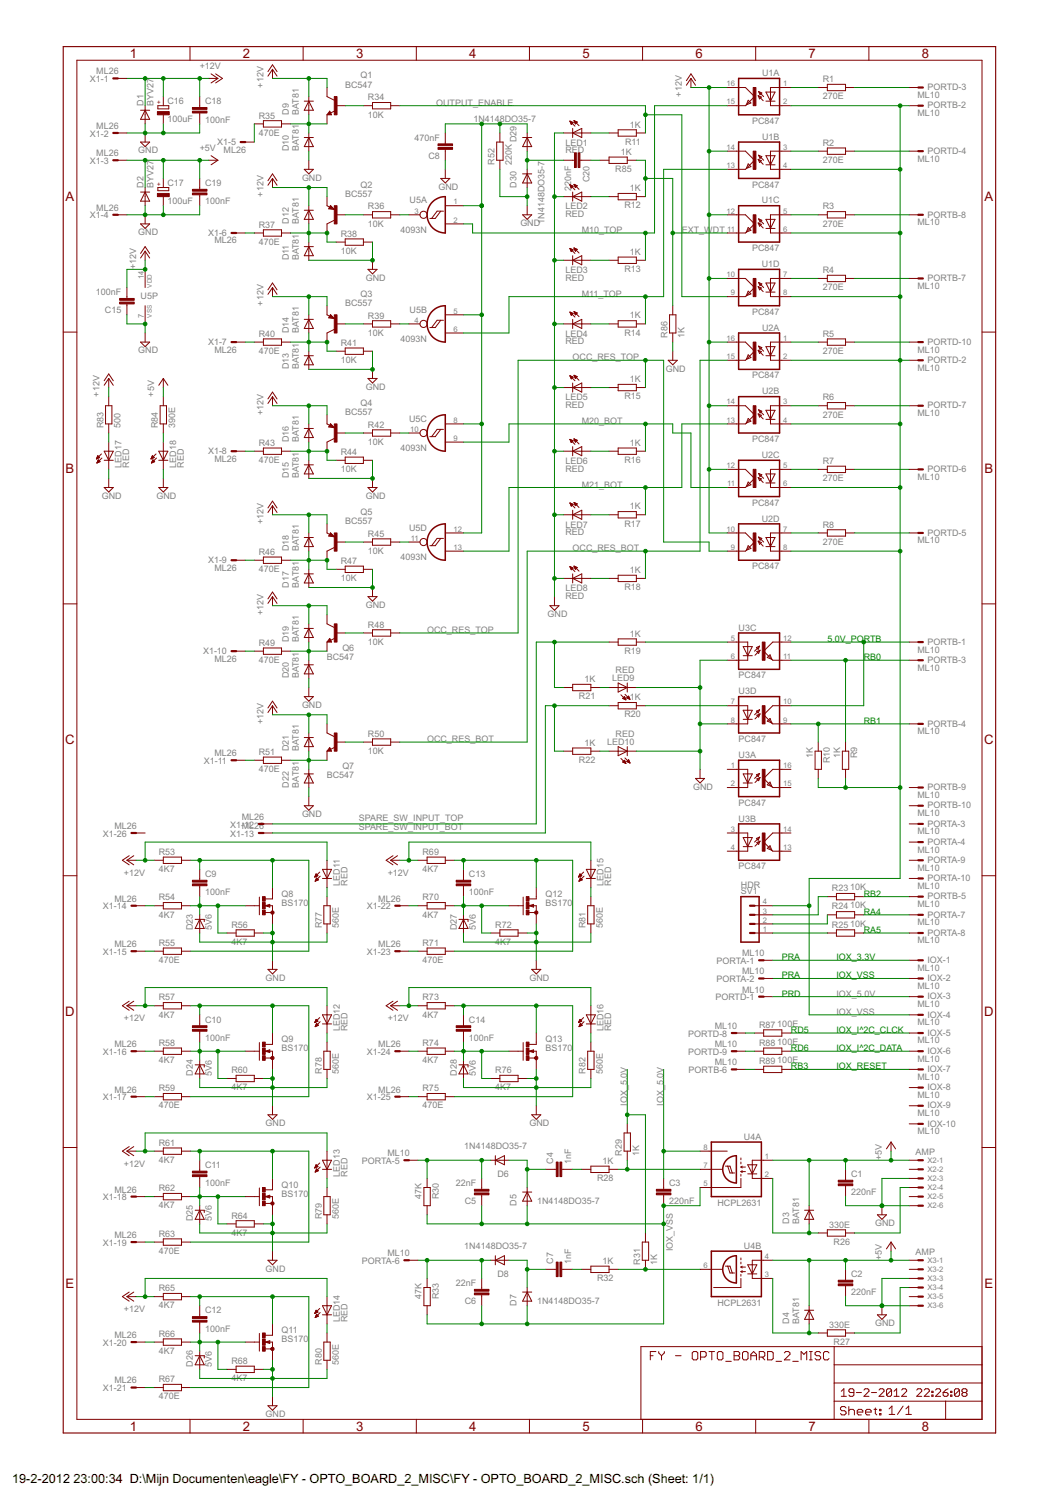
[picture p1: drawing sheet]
<svg xmlns="http://www.w3.org/2000/svg" width="297mm" height="420mm" viewBox="0 0 297 420" stroke-linecap="round" stroke-linejoin="round" font-family="sans-serif">
<defs><g id="words">
<g font-size="4.1" fill="#800000">
<text x="36.2" y="16.2">1</text>
<text x="67.8" y="16.2">2</text>
<text x="99.4" y="16.2">3</text>
<text x="131" y="16.2">4</text>
<text x="162.6" y="16.2">5</text>
<text x="194.2" y="16.2">6</text>
<text x="225.8" y="16.2">7</text>
<text x="257.3" y="16.2">8</text>
<text x="18.3" y="56.1">A</text>
<text x="274.8" y="56.1">A</text>
<text x="18.3" y="132">B</text>
<text x="274.8" y="132">B</text>
<text x="18.2" y="208">C</text>
<text x="274.7" y="208">C</text>
<text x="18.2" y="283.9">D</text>
<text x="274.7" y="283.9">D</text>
<text x="18.3" y="359.8">E</text>
<text x="274.8" y="359.8">E</text>
<text x="36.2" y="399.7">1</text>
<text x="67.8" y="399.7">2</text>
<text x="99.4" y="399.7">3</text>
<text x="131" y="399.7">4</text>
<text x="162.6" y="399.7">5</text>
<text x="194.2" y="399.7">6</text>
<text x="225.8" y="399.7">7</text>
<text x="257.3" y="399.7">8</text>
</g>
<g font-size="4">
<text x="3.4" y="414.2">19-2-2012</text>
<text x="20.5" y="414.2">23:00:34 D:\Mijn Documenten\eagle\FY - OPTO_BOARD_2_MISC\FY - OPTO_BOARD_2_MISC.sch (Sheet: 1/1)</text>
</g>
<g font-size="2.8" fill="#808080">
<text x="25.1" y="22.9">X1-1</text>
<text x="26.9" y="20.8">ML26</text>
<text x="55.7" y="19.4">+12V</text>
<text x="100.7" y="21.9">Q1</text>
<text x="212.8" y="21.3">U1A</text>
<text x="229.7" y="23">R1</text>
<text x="40" y="29.5" transform="rotate(-90 40 29.5)">D1</text>
<text x="42.8" y="29.5" transform="rotate(-90 42.8 29.5)">BYV27</text>
<text x="46.7" y="29">C16</text>
<text x="57.3" y="29.1">C18</text>
<text x="73.5" y="24.4" transform="rotate(-90 73.5 24.4)">+12V</text>
<text x="96.3" y="24.4">BC547</text>
<text x="102.7" y="28">R34</text>
<text x="121.8" y="29.5">OUTPUT_ENABLE</text>
<text x="190.3" y="27" transform="rotate(-90 190.3 27)">+12V</text>
<text x="229.7" y="27.8">270E</text>
<text x="256.1" y="27.4">ML10</text>
<text x="258.9" y="25.2">PORTD-3</text>
<text x="46.7" y="34.1">100uF</text>
<text x="57.3" y="34.2">100nF</text>
<text x="72.3" y="33.1">R35</text>
<text x="80.7" y="32.1" transform="rotate(-90 80.7 32.1)">D9</text>
<text x="83.5" y="32.1" transform="rotate(-90 83.5 32.1)">BAT81</text>
<text x="102.7" y="32.8">10K</text>
<text x="132.2" y="34.1">1N4148DO35-7</text>
<text x="175.8" y="35.6">1K</text>
<text x="210" y="34.6">PC847</text>
<text x="256.1" y="32.4">ML10</text>
<text x="258.9" y="30.3">PORTB-2</text>
<text x="25.1" y="38.2">X1-2</text>
<text x="26.9" y="36">ML26</text>
<text x="60.6" y="40.4">X1-5</text>
<text x="72.3" y="37.9">470E</text>
<text x="115.7" y="39.3">470nF</text>
<text x="144.1" y="39.7" transform="rotate(-90 144.1 39.7)">D29</text>
<text x="157.8" y="40.7">LED1</text>
<text x="174.5" y="40.4">R11</text>
<text x="212.8" y="39.1">U1B</text>
<text x="229.7" y="40.7">R2</text>
<text x="25.1" y="45.8">X1-3</text>
<text x="26.9" y="43.6">ML26</text>
<text x="38.6" y="42.9">GND</text>
<text x="55.7" y="42.2">+5V</text>
<text x="62.4" y="42.6">ML26</text>
<text x="80.7" y="42.2" transform="rotate(-90 80.7 42.2)">D10</text>
<text x="83.5" y="42.2" transform="rotate(-90 83.5 42.2)">BAT81</text>
<text x="119.6" y="44.4">C8</text>
<text x="138.1" y="46" transform="rotate(-90 138.1 46)">R52</text>
<text x="142.9" y="46" transform="rotate(-90 142.9 46)">220K</text>
<text x="157.8" y="42.9">RE</text>
<text x="161.3" y="42.9">D</text>
<text x="173.3" y="43.2">1K</text>
<text x="229.7" y="45.5">270E</text>
<text x="256.1" y="45.1">ML10</text>
<text x="258.9" y="43">PORTD-4</text>
<text x="40" y="52.4" transform="rotate(-90 40 52.4)">D2</text>
<text x="42.8" y="52.4" transform="rotate(-90 42.8 52.4)">BYV27</text>
<text x="46.7" y="51.9">C17</text>
<text x="57.3" y="52">C19</text>
<text x="84.3" y="50.5">GND</text>
<text x="100.7" y="52.4">Q2</text>
<text x="122.4" y="53">GND</text>
<text x="144.1" y="52.4" transform="rotate(-90 144.1 52.4)">D30</text>
<text x="159.5" y="53.4" transform="rotate(-90 159.5 53.4)">220nF</text>
<text x="164.6" y="50.9" transform="rotate(-90 164.6 50.9)">C20</text>
<text x="171.8" y="48">R85</text>
<text x="175.8" y="53.4">1K</text>
<text x="210" y="52.4">PC847</text>
<text x="26.9" y="58.9">ML26</text>
<text x="46.7" y="57">100uF</text>
<text x="57.3" y="57.1">100nF</text>
<text x="73.5" y="54.9" transform="rotate(-90 73.5 54.9)">+12V</text>
<text x="96.3" y="54.9">BC557</text>
<text x="102.7" y="58.5">R36</text>
<text x="114.4" y="56.8">U5A</text>
<text x="157.8" y="58.5">LED2</text>
<text x="174.3" y="58.2">R12</text>
<text x="212.6" y="56.8">U1C</text>
<text x="229.7" y="58.5">R3</text>
<text x="25.1" y="61">X1-4</text>
<text x="38.6" y="65.7">GND</text>
<text x="58.1" y="65.8">X1-6</text>
<text x="72.3" y="63.6">R37</text>
<text x="80.7" y="62.5" transform="rotate(-90 80.7 62.5)">D12</text>
<text x="83.5" y="62.5" transform="rotate(-90 83.5 62.5)">BAT81</text>
<text x="102.7" y="63.3">10K</text>
<text x="111.8" y="65.1">4093N</text>
<text x="145.3" y="63.2">GND</text>
<text x="152" y="62.5" transform="rotate(-90 152 62.5)">1N4148DO35-7</text>
<text x="157.8" y="60.6">RED</text>
<text x="162.4" y="65.1">M10_TOP</text>
<text x="190.3" y="65.1">EXT_WDT</text>
<text x="229.7" y="63.3">270E</text>
<text x="256.1" y="62.9">ML10</text>
<text x="258.9" y="60.8">PORTB-8</text>
<text x="59.9" y="68">ML26</text>
<text x="72.3" y="68.4">470E</text>
<text x="95.1" y="70.9">10K</text>
<text x="95.1" y="66.1">R38</text>
<text x="175.8" y="71.2">1K</text>
<text x="210" y="70.2">PC847</text>
<text x="38" y="75.2" transform="rotate(-90 38 75.2)">+12V</text>
<text x="80.7" y="72.7" transform="rotate(-90 80.7 72.7)">D11</text>
<text x="83.5" y="72.7" transform="rotate(-90 83.5 72.7)">BAT81</text>
<text x="157.8" y="76.3">LED3</text>
<text x="174.3" y="76">R13</text>
<text x="212.6" y="74.6">U1D</text>
<text x="229.7" y="76.3">R4</text>
<text x="26.8" y="82.5">100nF</text>
<text x="39.2" y="83.5">U5P</text>
<text x="100.7" y="82.9">Q3</text>
<text x="102.1" y="78.4">GND</text>
<text x="157.8" y="78.4">RED</text>
<text x="162.4" y="82.9">M11_TOP</text>
<text x="229.7" y="81.1">270E</text>
<text x="256.1" y="80.7">ML10</text>
<text x="258.9" y="78.5">PORTB-7</text>
<text x="29.3" y="87.6">C15</text>
<text x="73.5" y="85.4" transform="rotate(-90 73.5 85.4)">+12V</text>
<text x="96.3" y="85.4">BC557</text>
<text x="102.7" y="89">R39</text>
<text x="114.4" y="87.3">U5B</text>
<text x="175.8" y="89">1K</text>
<text x="210" y="87.9">PC847</text>
<text x="72.3" y="94.1">R40</text>
<text x="80.7" y="93" transform="rotate(-90 80.7 93)">D14</text>
<text x="83.5" y="93" transform="rotate(-90 83.5 93)">BAT81</text>
<text x="102.7" y="93.8">10K</text>
<text x="111.8" y="95.6">4093N</text>
<text x="157.8" y="94">LED4</text>
<text x="174.3" y="93.8">R14</text>
<text x="186.3" y="94.3" transform="rotate(-90 186.3 94.3)">R86</text>
<text x="191.1" y="94.3" transform="rotate(-90 191.1 94.3)">1K</text>
<text x="212.8" y="92.4">U2A</text>
<text x="229.7" y="94.1">R5</text>
<text x="38.6" y="98.7">GND</text>
<text x="58.1" y="96.3">X1-7</text>
<text x="59.9" y="98.5">ML26</text>
<text x="72.3" y="98.9">470E</text>
<text x="95.1" y="101.4">10K</text>
<text x="95.1" y="96.6">R41</text>
<text x="157.8" y="96.2">RED</text>
<text x="159.9" y="100.6">OCC_RES_TOP</text>
<text x="229.7" y="98.9">270E</text>
<text x="256.1" y="98.5">ML10</text>
<text x="258.9" y="101.4">PORTD-2</text>
<text x="258.9" y="96.3">PORTD-10</text>
<text x="80.7" y="103.2" transform="rotate(-90 80.7 103.2)">D13</text>
<text x="83.5" y="103.2" transform="rotate(-90 83.5 103.2)">BAT81</text>
<text x="175.8" y="106.7">1K</text>
<text x="185.9" y="103.8">GND</text>
<text x="210" y="105.7">PC847</text>
<text x="256.1" y="103.6">ML10</text>
<text x="27.8" y="110.8" transform="rotate(-90 27.8 110.8)">+12V</text>
<text x="43" y="110.8" transform="rotate(-90 43 110.8)">+5V</text>
<text x="100.7" y="113.3">Q4</text>
<text x="102.1" y="108.9">GND</text>
<text x="157.8" y="114">RED</text>
<text x="157.8" y="111.8">LED5</text>
<text x="174.3" y="111.5">R15</text>
<text x="212.8" y="110.2">U2B</text>
<text x="229.7" y="111.8">R6</text>
<text x="28.9" y="119.7" transform="rotate(-90 28.9 119.7)">R83</text>
<text x="33.7" y="119.7" transform="rotate(-90 33.7 119.7)">500</text>
<text x="44.1" y="119.7" transform="rotate(-90 44.1 119.7)">R84</text>
<text x="48.9" y="119.7" transform="rotate(-90 48.9 119.7)">390E</text>
<text x="73.5" y="115.9" transform="rotate(-90 73.5 115.9)">+12V</text>
<text x="96.3" y="115.9">BC557</text>
<text x="102.7" y="119.5">R42</text>
<text x="114.2" y="117.8">U5C</text>
<text x="162.4" y="118.4">M20_BOT</text>
<text x="229.7" y="116.6">270E</text>
<text x="256.1" y="116.3">ML10</text>
<text x="258.9" y="114.1">PORTD-7</text>
<text x="72.3" y="124.5">R43</text>
<text x="80.7" y="123.5" transform="rotate(-90 80.7 123.5)">D16</text>
<text x="83.5" y="123.5" transform="rotate(-90 83.5 123.5)">BAT81</text>
<text x="102.7" y="124.3">10K</text>
<text x="175.8" y="124.5">1K</text>
<text x="210" y="123.5">PC847</text>
<text x="33.9" y="130.6" transform="rotate(-90 33.9 130.6)">LED17</text>
<text x="36.1" y="130.6" transform="rotate(-90 36.1 130.6)">RED</text>
<text x="49.1" y="130.6" transform="rotate(-90 49.1 130.6)">LED18</text>
<text x="51.3" y="130.6" transform="rotate(-90 51.3 130.6)">RED</text>
<text x="58.1" y="126.8">X1-8</text>
<text x="59.9" y="129">ML26</text>
<text x="72.3" y="129.3">470E</text>
<text x="95.1" y="131.9">10K</text>
<text x="95.1" y="127.1">R44</text>
<text x="111.8" y="126">4093N</text>
<text x="157.8" y="131.8">RED</text>
<text x="157.8" y="129.6">LED6</text>
<text x="174.3" y="129.3">R16</text>
<text x="212.6" y="127.9">U2C</text>
<text x="229.7" y="129.6">R7</text>
<text x="258.9" y="131.9">PORTD-6</text>
<text x="80.7" y="133.7" transform="rotate(-90 80.7 133.7)">D15</text>
<text x="83.5" y="133.7" transform="rotate(-90 83.5 133.7)">BAT81</text>
<text x="162.4" y="136.2">M21_BOT</text>
<text x="229.7" y="134.4">270E</text>
<text x="256.1" y="134">ML10</text>
<text x="28.4" y="139.4">GND</text>
<text x="43.7" y="139.4">GND</text>
<text x="100.7" y="143.8">Q5</text>
<text x="102.1" y="139.4">GND</text>
<text x="175.8" y="142.3">1K</text>
<text x="210" y="141.3">PC847</text>
<text x="73.5" y="146.4" transform="rotate(-90 73.5 146.4)">+12V</text>
<text x="96.3" y="146.4">BC557</text>
<text x="102.7" y="149.9">R45</text>
<text x="114.2" y="148.3">U5D</text>
<text x="157.8" y="149.5">RED</text>
<text x="157.8" y="147.4">LED7</text>
<text x="174.3" y="147.1">R17</text>
<text x="212.6" y="145.7">U2D</text>
<text x="229.7" y="147.4">R8</text>
<text x="258.9" y="149.7">PORTD-5</text>
<text x="72.3" y="155">R46</text>
<text x="80.7" y="154" transform="rotate(-90 80.7 154)">D18</text>
<text x="83.5" y="154" transform="rotate(-90 83.5 154)">BAT81</text>
<text x="102.7" y="154.7">10K</text>
<text x="159.9" y="154">OCC_RES_BOT</text>
<text x="229.7" y="152.2">270E</text>
<text x="256.1" y="151.8">ML10</text>
<text x="58.1" y="157.3">X1-9</text>
<text x="59.9" y="159.4">ML26</text>
<text x="72.3" y="159.8">470E</text>
<text x="95.1" y="157.6">R47</text>
<text x="111.8" y="156.5">4093N</text>
<text x="175.8" y="160.1">1K</text>
<text x="210" y="159.1">PC847</text>
<text x="80.7" y="164.1" transform="rotate(-90 80.7 164.1)">D17</text>
<text x="83.5" y="164.1" transform="rotate(-90 83.5 164.1)">BAT81</text>
<text x="95.1" y="162.4">10K</text>
<text x="157.8" y="167.3">RED</text>
<text x="157.8" y="165.1">LED8</text>
<text x="174.3" y="164.9">R18</text>
<text x="73.5" y="171.8" transform="rotate(-90 73.5 171.8)">+12V</text>
<text x="102.1" y="169.8">GND</text>
<text x="152.9" y="172.4">GND</text>
<text x="80.7" y="179.4" transform="rotate(-90 80.7 179.4)">D19</text>
<text x="83.5" y="179.4" transform="rotate(-90 83.5 179.4)">BAT81</text>
<text x="102.7" y="175.3">R48</text>
<text x="119.2" y="176.8">OCC_RES_TOP</text>
<text x="175.8" y="177.8">1K</text>
<text x="206.2" y="176.2">U3C</text>
<text x="56.7" y="182.7">X1-10</text>
<text x="59.9" y="184.8">ML26</text>
<text x="72.3" y="185.2">470E</text>
<text x="72.3" y="180.4">R49</text>
<text x="91.3" y="184.5">BC547</text>
<text x="95.6" y="181.9">Q6</text>
<text x="102.7" y="180.1">10K</text>
<text x="174.3" y="182.6">R19</text>
<text x="256.1" y="182.3">ML10</text>
<text x="258.9" y="180.1">PORTB-1</text>
<text x="258.9" y="185.2">PORTB-3</text>
<text x="80.7" y="189.5" transform="rotate(-90 80.7 189.5)">D20</text>
<text x="83.5" y="189.5" transform="rotate(-90 83.5 189.5)">BAT81</text>
<text x="163.1" y="190.5">1K</text>
<text x="170.9" y="190.3">LED9</text>
<text x="171.9" y="188.1">RED</text>
<text x="206.2" y="189.5">PC847</text>
<text x="256.1" y="187.4">ML10</text>
<text x="84.3" y="197.8">GND</text>
<text x="161.6" y="195.3">R21</text>
<text x="175.8" y="195.6">1K</text>
<text x="206.2" y="194">U3D</text>
<text x="73.5" y="202.2" transform="rotate(-90 73.5 202.2)">+12V</text>
<text x="174.3" y="200.4">R20</text>
<text x="258.9" y="203">PORTB-4</text>
<text x="80.7" y="209.8" transform="rotate(-90 80.7 209.8)">D21</text>
<text x="83.5" y="209.8" transform="rotate(-90 83.5 209.8)">BAT81</text>
<text x="102.7" y="205.8">R50</text>
<text x="119.2" y="207.3">OCC_RES_BOT</text>
<text x="163.1" y="208.3">1K</text>
<text x="169.5" y="208.1">LED10</text>
<text x="171.9" y="205.9">RED</text>
<text x="206.2" y="207.3">PC847</text>
<text x="256.1" y="205.1">ML10</text>
<text x="56.9" y="213.4">X1-11</text>
<text x="59.9" y="211.2">ML26</text>
<text x="72.3" y="215.7">470E</text>
<text x="72.3" y="210.9">R51</text>
<text x="95.6" y="214.9">Q7</text>
<text x="102.7" y="210.6">10K</text>
<text x="161.6" y="213.1">R22</text>
<text x="206.2" y="211.8">U3A</text>
<text x="226.9" y="211.6" transform="rotate(-90 226.9 211.6)">1K</text>
<text x="231.7" y="213.2" transform="rotate(-90 231.7 213.2)">R10</text>
<text x="234.5" y="211.6" transform="rotate(-90 234.5 211.6)">1K</text>
<text x="239.3" y="211.8" transform="rotate(-90 239.3 211.8)">R9</text>
<text x="80.7" y="220" transform="rotate(-90 80.7 220)">D22</text>
<text x="83.5" y="220" transform="rotate(-90 83.5 220)">BAT81</text>
<text x="91.3" y="217.5">BC547</text>
<text x="193.5" y="220.6">GND</text>
<text x="258.9" y="220.8">PORTB-9</text>
<text x="206.2" y="225.1">PC847</text>
<text x="256.1" y="222.9">ML10</text>
<text x="258.9" y="225.8">PORTB-10</text>
<text x="28.7" y="233.7">X1-26</text>
<text x="32" y="231.6">ML26</text>
<text x="64.3" y="231.2">X1-ML</text>
<text x="64.3" y="233.7">X1-13</text>
<text x="67.5" y="229">ML26</text>
<text x="68.2" y="231.2">1226</text>
<text x="84.3" y="228.3">GND</text>
<text x="100.2" y="231.9">SPARE_SW_INPUT_BOT</text>
<text x="100.2" y="229.4">SPARE_SW_INPUT_TOP</text>
<text x="206.2" y="229.5">U3B</text>
<text x="256.1" y="228">ML10</text>
<text x="256.1" y="233.1">ML10</text>
<text x="258.9" y="230.9">PORTA-3</text>
<text x="44.3" y="238.8">R53</text>
<text x="118" y="238.8">R69</text>
<text x="256.1" y="238.2">ML10</text>
<text x="258.9" y="236">PORTA-4</text>
<text x="34.6" y="244.6">+12V</text>
<text x="44.3" y="243.6">4K7</text>
<text x="57.3" y="245">C9</text>
<text x="108.2" y="244.6">+12V</text>
<text x="118" y="243.6">4K7</text>
<text x="130.9" y="245">C13</text>
<text x="206.2" y="242.9">PC847</text>
<text x="256.1" y="243.2">ML10</text>
<text x="258.9" y="241.1">PORTA-9</text>
<text x="32" y="251.9">ML26</text>
<text x="44.3" y="251.5">R54</text>
<text x="57.3" y="250.1">100nF</text>
<text x="78.6" y="250.5">Q8</text>
<text x="94.9" y="247.4" transform="rotate(-90 94.9 247.4)">LED11</text>
<text x="97" y="247.4" transform="rotate(-90 97 247.4)">RED</text>
<text x="105.6" y="251.9">ML26</text>
<text x="118" y="251.5">R70</text>
<text x="130.9" y="250.1">100nF</text>
<text x="152.2" y="250.5">Q12</text>
<text x="168.5" y="247.4" transform="rotate(-90 168.5 247.4)">LED15</text>
<text x="170.7" y="247.4" transform="rotate(-90 170.7 247.4)">RED</text>
<text x="206.8" y="247.9">HDR</text>
<text x="206.8" y="249.7">SV1</text>
<text x="232.2" y="249">R23</text>
<text x="237.3" y="248.7">10K</text>
<text x="256.1" y="248.3">ML10</text>
<text x="258.9" y="251.2">PORTB-5</text>
<text x="258.9" y="246.2">PORTA-10</text>
<text x="28.7" y="254">X1-14</text>
<text x="44.3" y="256.3">4K7</text>
<text x="78.6" y="253">BS170</text>
<text x="102.4" y="254">X1-22</text>
<text x="118" y="256.3">4K7</text>
<text x="152.2" y="253">BS170</text>
<text x="232.2" y="254.1">R24</text>
<text x="237.3" y="253.8">10K</text>
<text x="256.1" y="253.4">ML10</text>
<text x="258.9" y="256.3">PORTA-7</text>
<text x="53.8" y="259.9" transform="rotate(-90 53.8 259.9)">D23</text>
<text x="59.2" y="259.9" transform="rotate(-90 59.2 259.9)">5V6</text>
<text x="64.6" y="263.9">4K7</text>
<text x="64.6" y="259.1">R56</text>
<text x="89.8" y="259.4" transform="rotate(-90 89.8 259.4)">R77</text>
<text x="94.6" y="259.4" transform="rotate(-90 94.6 259.4)">560E</text>
<text x="127.5" y="259.9" transform="rotate(-90 127.5 259.9)">D27</text>
<text x="132.8" y="259.9" transform="rotate(-90 132.8 259.9)">5V6</text>
<text x="138.3" y="263.9">4K7</text>
<text x="138.3" y="259.1">R72</text>
<text x="163.4" y="259.4" transform="rotate(-90 163.4 259.4)">R81</text>
<text x="168.2" y="259.4" transform="rotate(-90 168.2 259.4)">560E</text>
<text x="232.2" y="259.1">R25</text>
<text x="237.3" y="258.9">10K</text>
<text x="256.1" y="258.5">ML10</text>
<text x="256.1" y="263.6">ML10</text>
<text x="258.9" y="261.4">PORTA-8</text>
<text x="28.7" y="266.7">X1-15</text>
<text x="32" y="264.6">ML26</text>
<text x="44.3" y="269">470E</text>
<text x="44.3" y="264.2">R55</text>
<text x="102.4" y="266.7">X1-23</text>
<text x="105.6" y="264.6">ML26</text>
<text x="118" y="269">470E</text>
<text x="118" y="264.2">R71</text>
<text x="200.1" y="269.3">PORTA-1</text>
<text x="207.2" y="267.1">ML10</text>
<text x="258.9" y="269">IOX-1</text>
<text x="74.2" y="274">GND</text>
<text x="147.8" y="274">GND</text>
<text x="200.1" y="274.4">PORTA-2</text>
<text x="207.2" y="272.2">ML10</text>
<text x="256.1" y="271.2">ML10</text>
<text x="258.9" y="274.1">IOX-2</text>
<text x="44.3" y="279.5">R57</text>
<text x="118" y="279.5">R73</text>
<text x="199.7" y="279.4">PORTD-1</text>
<text x="207.2" y="277.3">ML10</text>
<text x="233.5" y="278.4">IOX_5.0V</text>
<text x="256.1" y="276.3">ML10</text>
<text x="256.1" y="281.3">ML10</text>
<text x="258.9" y="279.2">IOX-3</text>
<text x="34.6" y="285.3">+12V</text>
<text x="44.3" y="284.3">4K7</text>
<text x="57.3" y="285.7">C10</text>
<text x="108.2" y="285.3">+12V</text>
<text x="118" y="284.3">4K7</text>
<text x="130.9" y="285.7">C14</text>
<text x="199.6" y="287.4">ML10</text>
<text x="211.9" y="287.1">R87</text>
<text x="217" y="286.8">100E</text>
<text x="233.5" y="283.5">IOX_VSS</text>
<text x="256.1" y="286.4">ML10</text>
<text x="258.9" y="284.3">IOX-4</text>
<text x="32" y="292.5">ML26</text>
<text x="44.3" y="292.2">R58</text>
<text x="57.3" y="290.7">100nF</text>
<text x="78.6" y="293.7">BS170</text>
<text x="78.6" y="291.1">Q9</text>
<text x="94.9" y="288.1" transform="rotate(-90 94.9 288.1)">LED12</text>
<text x="97" y="288.1" transform="rotate(-90 97 288.1)">RED</text>
<text x="105.6" y="292.5">ML26</text>
<text x="118" y="292.2">R74</text>
<text x="130.9" y="290.7">100nF</text>
<text x="152.2" y="293.7">BS170</text>
<text x="152.2" y="291.1">Q13</text>
<text x="168.5" y="288.1" transform="rotate(-90 168.5 288.1)">LED16</text>
<text x="170.7" y="288.1" transform="rotate(-90 170.7 288.1)">RED</text>
<text x="192.1" y="289.6">PORTD-8</text>
<text x="199.6" y="292.5">ML10</text>
<text x="211.9" y="292.2">R88</text>
<text x="217" y="291.9">100E</text>
<text x="256.1" y="291.5">ML10</text>
<text x="258.9" y="289.3">IOX-5</text>
<text x="28.7" y="294.7">X1-16</text>
<text x="44.3" y="297">4K7</text>
<text x="64.6" y="299.8">R60</text>
<text x="102.4" y="294.7">X1-24</text>
<text x="118" y="297">4K7</text>
<text x="138.3" y="299.8">R76</text>
<text x="192.1" y="294.7">PORTD-9</text>
<text x="192.2" y="299.8">PORTB-6</text>
<text x="199.6" y="297.6">ML10</text>
<text x="211.9" y="297.2">R89</text>
<text x="217" y="297">100E</text>
<text x="256.1" y="296.6">ML10</text>
<text x="258.9" y="294.4">IOX-6</text>
<text x="258.9" y="299.5">IOX-7</text>
<text x="32" y="305.2">ML26</text>
<text x="44.3" y="304.9">R59</text>
<text x="53.8" y="300.5" transform="rotate(-90 53.8 300.5)">D24</text>
<text x="59.2" y="300.5" transform="rotate(-90 59.2 300.5)">5V6</text>
<text x="64.6" y="304.6">4K7</text>
<text x="89.8" y="300" transform="rotate(-90 89.8 300)">R78</text>
<text x="94.6" y="300" transform="rotate(-90 94.6 300)">560E</text>
<text x="105.6" y="305.2">ML26</text>
<text x="118" y="304.9">R75</text>
<text x="127.5" y="300.5" transform="rotate(-90 127.5 300.5)">D28</text>
<text x="132.8" y="300.5" transform="rotate(-90 132.8 300.5)">5V6</text>
<text x="138.3" y="304.6">4K7</text>
<text x="163.4" y="300" transform="rotate(-90 163.4 300)">R82</text>
<text x="168.2" y="300" transform="rotate(-90 168.2 300)">560E</text>
<text x="256.1" y="301.7">ML10</text>
<text x="258.9" y="304.6">IOX-8</text>
<text x="28.7" y="307.4">X1-17</text>
<text x="44.3" y="309.7">470E</text>
<text x="102.4" y="307.4">X1-25</text>
<text x="118" y="309.7">470E</text>
<text x="175.1" y="308.9" transform="rotate(-90 175.1 308.9)">IOX_5.0V</text>
<text x="185.3" y="308.9" transform="rotate(-90 185.3 308.9)">IOX_5.0V</text>
<text x="256.1" y="306.7">ML10</text>
<text x="256.1" y="311.8">ML10</text>
<text x="258.9" y="309.7">IOX-9</text>
<text x="74.2" y="314.6">GND</text>
<text x="147.8" y="314.6">GND</text>
<text x="256.1" y="316.9">ML10</text>
<text x="258.9" y="314.7">IOX-10</text>
<text x="44.3" y="320.1">R61</text>
<text x="108.1" y="323">ML10</text>
<text x="129.6" y="321.1">1N4148DO35-7</text>
<text x="173.6" y="322.9" transform="rotate(-90 173.6 322.9)">R29</text>
<text x="178.4" y="322.9" transform="rotate(-90 178.4 322.9)">1K</text>
<text x="207.7" y="318.4">U4A</text>
<text x="255.6" y="322.7">AMP</text>
<text x="34.6" y="325.9">+12V</text>
<text x="44.3" y="324.9">4K7</text>
<text x="57.3" y="326.3">C11</text>
<text x="94.9" y="328.7" transform="rotate(-90 94.9 328.7)">LED13</text>
<text x="97" y="328.7" transform="rotate(-90 97 328.7)">RED</text>
<text x="101" y="325.2">PORTA-5</text>
<text x="138.9" y="328.9">D6</text>
<text x="154.4" y="325.2" transform="rotate(-90 154.4 325.2)">C4</text>
<text x="159.5" y="325.2" transform="rotate(-90 159.5 325.2)">1nF</text>
<text x="166.7" y="330">R28</text>
<text x="168.2" y="325.2">1K</text>
<text x="237.6" y="328.8">C1</text>
<text x="246.2" y="324.1" transform="rotate(-90 246.2 324.1)">+5V</text>
<text x="28.7" y="335.3">X1-18</text>
<text x="32" y="333.2">ML26</text>
<text x="44.3" y="332.8">R62</text>
<text x="57.3" y="331.4">100nF</text>
<text x="78.6" y="334.3">BS170</text>
<text x="78.6" y="331.8">Q10</text>
<text x="117.7" y="334.9" transform="rotate(-90 117.7 334.9)">47K</text>
<text x="122.5" y="335.1" transform="rotate(-90 122.5 335.1)">R30</text>
<text x="127.2" y="331.4">22nF</text>
<text x="186.8" y="331.4">C3</text>
<text x="237.6" y="333.9">220nF</text>
<text x="44.3" y="337.6">4K7</text>
<text x="53.8" y="341.2" transform="rotate(-90 53.8 341.2)">D25</text>
<text x="59.2" y="341.2" transform="rotate(-90 59.2 341.2)">5V6</text>
<text x="64.6" y="340.4">R64</text>
<text x="89.8" y="340.6" transform="rotate(-90 89.8 340.6)">R79</text>
<text x="94.6" y="340.6" transform="rotate(-90 94.6 340.6)">560E</text>
<text x="129.8" y="336.5">C5</text>
<text x="144.1" y="336.8" transform="rotate(-90 144.1 336.8)">D5</text>
<text x="149.9" y="336.3">1N4148DO35-7</text>
<text x="186.8" y="336.5">220nF</text>
<text x="200.3" y="336.8">HCPL2631</text>
<text x="220.3" y="341.9" transform="rotate(-90 220.3 341.9)">D3</text>
<text x="223.1" y="341.9" transform="rotate(-90 223.1 341.9)">BAT81</text>
<text x="32" y="345.8">ML26</text>
<text x="44.3" y="345.5">R63</text>
<text x="64.6" y="345.2">4K7</text>
<text x="231.5" y="342.9">330E</text>
<text x="232.7" y="347.7">R26</text>
<text x="244.3" y="342.5">GND</text>
<text x="28.7" y="348">X1-19</text>
<text x="44.3" y="350.3">470E</text>
<text x="101" y="353.1">PORTA-6</text>
<text x="108.1" y="350.9">ML10</text>
<text x="129.6" y="349">1N4148DO35-7</text>
<text x="154.4" y="353.1" transform="rotate(-90 154.4 353.1)">C7</text>
<text x="159.5" y="353.1" transform="rotate(-90 159.5 353.1)">1nF</text>
<text x="168.2" y="353.1">1K</text>
<text x="178.7" y="353.3" transform="rotate(-90 178.7 353.3)">R31</text>
<text x="183.5" y="353.3" transform="rotate(-90 183.5 353.3)">1K</text>
<text x="187.8" y="349.5" transform="rotate(-90 187.8 349.5)">IOX_VSS</text>
<text x="207.7" y="348.9">U4B</text>
<text x="246.2" y="352.1" transform="rotate(-90 246.2 352.1)">+5V</text>
<text x="255.6" y="350.7">AMP</text>
<text x="74.2" y="355.2">GND</text>
<text x="127.2" y="359.3">22nF</text>
<text x="138.9" y="356.9">D8</text>
<text x="166.7" y="357.9">R32</text>
<text x="237.6" y="356.8">C2</text>
<text x="44.3" y="365.5">4K7</text>
<text x="44.3" y="360.7">R65</text>
<text x="117.7" y="362.9" transform="rotate(-90 117.7 362.9)">47K</text>
<text x="122.5" y="363" transform="rotate(-90 122.5 363)">R33</text>
<text x="129.8" y="364.4">C6</text>
<text x="144.1" y="364.8" transform="rotate(-90 144.1 364.8)">D7</text>
<text x="149.9" y="364.2">1N4148DO35-7</text>
<text x="200.3" y="364.8">HCPL2631</text>
<text x="237.6" y="361.8">220nF</text>
<text x="34.6" y="366.5">+12V</text>
<text x="57.3" y="366.9">C12</text>
<text x="94.9" y="369.3" transform="rotate(-90 94.9 369.3)">LED14</text>
<text x="97" y="369.3" transform="rotate(-90 97 369.3)">RED</text>
<text x="220.3" y="369.8" transform="rotate(-90 220.3 369.8)">D4</text>
<text x="223.1" y="369.8" transform="rotate(-90 223.1 369.8)">BAT81</text>
<text x="231.5" y="370.9">330E</text>
<text x="244.3" y="370.5">GND</text>
<text x="28.7" y="375.9">X1-20</text>
<text x="32" y="373.8">ML26</text>
<text x="44.3" y="373.4">R66</text>
<text x="57.3" y="372">100nF</text>
<text x="78.6" y="374.9">BS170</text>
<text x="78.6" y="372.4">Q11</text>
<text x="232.7" y="375.7">R27</text>
<text x="44.3" y="378.2">4K7</text>
<text x="53.8" y="381.8" transform="rotate(-90 53.8 381.8)">D26</text>
<text x="59.2" y="381.8" transform="rotate(-90 59.2 381.8)">5V6</text>
<text x="64.6" y="381">R68</text>
<text x="89.8" y="381.3" transform="rotate(-90 89.8 381.3)">R80</text>
<text x="94.6" y="381.3" transform="rotate(-90 94.6 381.3)">560E</text>
<text x="28.7" y="388.6">X1-21</text>
<text x="32" y="386.5">ML26</text>
<text x="44.3" y="386.1">R67</text>
<text x="64.6" y="385.8">4K7</text>
<text x="44.3" y="390.9">470E</text>
<text x="74.2" y="395.9">GND</text>
</g>
<g font-size="2.8" fill="#008000">
<text x="231" y="179.4">5.0V_PO</text>
<text x="241.2" y="179.4">RTB</text>
<text x="241.1" y="184.5">RB0</text>
<text x="241.1" y="202.2">RB1</text>
<text x="241.1" y="250.5">RB2</text>
<text x="241.1" y="255.6">RA4</text>
<text x="241.1" y="260.6">RA5</text>
<text x="218.3" y="268.3">PRA</text>
<text x="233.5" y="268.3">IOX_3.3V</text>
<text x="218.3" y="273.3">PRA</text>
<text x="233.5" y="273.3">IOX_VSS</text>
<text x="218.3" y="278.4">PRD</text>
<text x="220.8" y="288.6">RD5</text>
<text x="220.8" y="293.7">RD6</text>
<text x="233.5" y="293.7">IOX_I^2C_DATA</text>
<text x="233.5" y="288.6">IOX_I^2C_CLCK</text>
<text x="220.8" y="298.7">RB3</text>
<text x="233.5" y="298.7">IOX_RESET</text>
</g>
<g font-size="2.4" fill="#808080">
<text x="202.9" y="29.2">15</text>
<text x="202.9" y="24.1">16</text>
<text x="218.6" y="24.1">1</text>
<text x="218.6" y="29.2">2</text>
<text x="202.9" y="41.9">14</text>
<text x="218.6" y="41.9">3</text>
<text x="202.9" y="47">13</text>
<text x="218.6" y="47">4</text>
<text x="115.7" y="59.6">3</text>
<text x="126.7" y="57.1">1</text>
<text x="202.9" y="59.6">12</text>
<text x="218.6" y="59.6">5</text>
<text x="126.7" y="62.2">2</text>
<text x="203" y="64.7">11</text>
<text x="218.6" y="64.7">6</text>
<text x="40.2" y="78" transform="rotate(-90 40.2 78)">14</text>
<text x="202.9" y="77.4">10</text>
<text x="218.6" y="77.4">7</text>
<text x="204" y="82.5">9</text>
<text x="218.6" y="82.5">8</text>
<text x="40.2" y="88.9" transform="rotate(-90 40.2 88.9)">7</text>
<text x="126.7" y="87.6">5</text>
<text x="115.7" y="90.1">4</text>
<text x="126.7" y="92.7">6</text>
<text x="202.9" y="95.2">16</text>
<text x="218.6" y="95.2">1</text>
<text x="202.9" y="100.3">15</text>
<text x="218.6" y="100.3">2</text>
<text x="202.9" y="113">14</text>
<text x="218.6" y="113">3</text>
<text x="126.7" y="118.1">8</text>
<text x="202.9" y="118.1">13</text>
<text x="218.6" y="118.1">4</text>
<text x="114.5" y="120.6">10</text>
<text x="126.7" y="123.1">9</text>
<text x="202.9" y="130.8">12</text>
<text x="218.6" y="130.8">5</text>
<text x="203" y="135.8">11</text>
<text x="218.6" y="135.8">6</text>
<text x="126.7" y="148.5">12</text>
<text x="202.9" y="148.5">10</text>
<text x="218.6" y="148.5">7</text>
<text x="114.7" y="151.1">11</text>
<text x="126.7" y="153.6">13</text>
<text x="204" y="153.6">9</text>
<text x="218.6" y="153.6">8</text>
<text x="204" y="179">5</text>
<text x="218.6" y="179">12</text>
<text x="204" y="184.1">6</text>
<text x="218.6" y="184.1">11</text>
<text x="204" y="196.8">7</text>
<text x="218.6" y="196.8">10</text>
<text x="204" y="201.9">8</text>
<text x="218.6" y="201.9">9</text>
<text x="204" y="214.6">1</text>
<text x="218.6" y="214.6">16</text>
<text x="204" y="219.7">2</text>
<text x="218.6" y="219.7">15</text>
<text x="204" y="232.3">3</text>
<text x="218.6" y="232.3">14</text>
<text x="204" y="237.4">4</text>
<text x="218.6" y="237.4">13</text>
<text x="213" y="257.7">2</text>
<text x="213" y="255.2">3</text>
<text x="213" y="252.7">4</text>
<text x="213" y="260.3">1</text>
<text x="196.4" y="321.2">8</text>
<text x="213.6" y="323.8">1</text>
<text x="196.4" y="326.3">7</text>
<text x="213.6" y="328.9">2</text>
<text x="258.9" y="324.9">X2-1</text>
<text x="258.9" y="327.4">X2-2</text>
<text x="258.9" y="330">X2-3</text>
<text x="196.4" y="331.4">5</text>
<text x="258.9" y="332.5">X2-4</text>
<text x="258.9" y="335.1">X2-5</text>
<text x="258.9" y="337.6">X2-6</text>
<text x="213.6" y="351.7">4</text>
<text x="258.9" y="352.8">X3-1</text>
<text x="196.4" y="354.3">6</text>
<text x="213.6" y="356.8">3</text>
<text x="258.9" y="355.4">X3-2</text>
<text x="258.9" y="357.9">X3-3</text>
<text x="258.9" y="360.5">X3-4</text>
<text x="258.9" y="363">X3-5</text>
<text x="258.9" y="365.5">X3-6</text>
</g>
<g font-size="2" fill="#800000">
<text x="45" y="29.1" transform="rotate(-90 45 29.1)">+</text>
<text x="45" y="52" transform="rotate(-90 45 52)">+</text>
</g>
<g font-size="2" fill="#808080">
<text x="42.4" y="80.3" transform="rotate(-90 42.4 80.3)">VDD</text>
<text x="42.4" y="88.7" transform="rotate(-90 42.4 88.7)">VSS</text>
</g>
</g></defs>
<g fill="none" stroke="#800000" stroke-width=".28">
<path d="M21.5 16.8h252.7v379.7h-252.7zM53 13v3.8M76.1 19.4l1.2 1.9M76.1 19.4l-1.3 1.9M76.1 19.4v2.5M84.6 13v3.8M116.2 13v3.8M147.8 13v3.8M179.4 13v3.8M211 13v3.8M242.6 13v3.8M32.9 21.9h2.5"/>
<path d="M32.9 37.1h2.5M39.2 39.7h2.6l-1.3 1.3zM39.2 30.8h2.6M40.5 30.8l1.3 2.5h-2.6zM40.5 29.5v5.1M40.5 37.1v2.6M44.1 29.5h3v.9h-3zM45.6 27v2.5M45.6 32.1v2.5M55.8 27v3M55.8 31.6v3M58.3 21.9h2.5"/>
<path d="M58.9 20.6l1.9 1.3M60.2 20.6l1.9 1.3-1.9 1.3M60.8 21.9l-1.9 1.3M68.5 39.7h2.5M71 34.6h2.5M73.5 33.7h5.1v1.8h-5.1zM74.8 20l1.3-1.9 1.2 1.9M78.6 34.6h2.5M84.9 28.3h2.6M84.9 38.4h2.6M86.2 28.3l1.3 2.5h-2.6zM86.2 27v5.1"/>
<path d="M86.2 37.1v5.1M86.2 38.4l1.3 2.6h-2.6zM91.3 24.4v2.6l2 1M91.3 32.1v2.5M92.1 31.1l.5 1h-1.3zM92.1 31.6l-.2 .2h.4l-.2-.5-.6 .6h.8M93.5 30.9l-1.2 .7M93.8 29.5h2.6M101.5 29.5h2.5M104 28.6h5.1v1.8h-5.1zM109.1 29.5h2.5M124.3 37.1v3.1"/>
<path d="M138.7 39.7h1.7v5.1h-1.7zM139.6 37.1v2.6M145.9 38.4h2.5M147.2 37.1v5.1M147.2 38.4l1.2 2.6h-2.5zM157.3 37.1h7.7M159.1 33.8l1.4 1.4M159.1 33.8h.1M159.1 33.8l.9 .4M159.1 33.8l.4 .9 .5-.5M159.2 34h.2M159.2 34.1h.5"/>
<path d="M159.3 34.2h.7M159.3 34.3h.6M159.4 34.5h.4M159.4 34.6h.2M159.5 34.7h.1M159.9 35.9v2.5M159.9 37.1l2.5-1.2v2.5zM160.3 33.7l1.3 1.4M160.3 33.7l.8 .4M160.3 33.7l.3 .9M160.3 33.7h.1M160.3 33.8h.3"/>
<path d="M160.4 34h.4M160.4 34.1h.7M160.5 34.2h.5M160.5 34.3h.4M160.6 34.5h.2M160.6 34.6h.1M161.1 34.1l-.5 .5M170 37.1h2.6M172.6 36.3h5.1v1.7h-5.1zM177.7 37.1h2.5M191.6 22.5l1.3-1.9 1.3 1.9M192.9 21.9l1.3 1.9"/>
<path d="M192.9 21.9l-1.3 1.9M192.9 21.9v2.5M203 24.4h5.1l2.6 2.6-2.6 2.5h-5.1M208.9 28l.7 .8-1.2 .5zM211.7 26.7l1.4 1.4M211.7 26.7l.9 .4-.6 .5zM211.8 25.6l.9 .4-.5 .5zM211.8 25.6l1.4 1.4M213.8 25.7h2.6l-1.3 2.6zM213.8 28.3h2.6M220.8 24.4h-5.7v5.1h5.7M228.4 24.4h2.6"/>
<path d="M231 23.6h5.1v1.7h-5.1zM236.1 24.4h2.5M253.8 29.5h2.6M253.8 24.4h2.6M32.9 44.8h2.5M39.2 53.7h2.6M40.5 52.4v5.1M40.5 53.7l1.3 2.5h-2.6zM44.1 52.4h3v.9h-3zM45.6 49.8v2.6M45.6 54.9v2.6M55.8 49.8v3.1"/>
<path d="M55.8 54.4v3.1M58.3 44.8h2.5M58.9 43.5l1.9 1.3M60.8 44.8l-1.9 1.2M74.8 50.5l1.3-1.9 1.2 1.9M76.1 49.8v2.6M76.1 49.8l1.2 2M76.1 49.8l-1.3 2M84.9 47.3h2.6l-1.3 1.3zM84.9 58.7h2.6M86.2 58.7l1.3 2.6h-2.6zM86.2 44.8v2.5"/>
<path d="M86.2 57.5v5M91.3 54.9v2.6l.7 .4M92.3 57.4l1 1.1-1.5-.2zM92.3 58.1h.4l-.4-.3-.2 .4 1 .2-.8-.8-.4 .6M104 59.1h5.1v1.8h-5.1zM123 59l-1.5 2h-1.5M123 49.8h2.6l-1.3 1.3zM123.8 59h-1.8l-1.5 2M124.3 57.5h5.1M124.3 41.7v3.1M124.3 47.3v2.5M139.6 44.8v2.5"/>
<path d="M145.9 48.6h2.5M147.2 47.3v5.1M147.2 57.5v2.5M147.2 48.6l1.2 2.5h-2.5zM157.3 44.8h3.1M157.3 54.9h7.7M159.1 51.6l1.4 1.4M159.1 51.6l.9 .4-.5 .5zM159.1 51.7h.2M159.2 51.8h.4M159.2 51.9h.7M159.3 52.1h.6"/>
<path d="M159.3 52.2h.5M159.4 52.3h.3M159.4 52.4h.2M159.9 53.7v2.5M159.9 54.9l2.5-1.2v2.5zM160.3 51.5l1.3 1.4M160.3 51.5l.8 .4-.5 .5zM160.3 51.6h.2M160.3 51.7h.4M160.4 51.8h.6M160.4 51.9h.7M160.5 52.1h.5"/>
<path d="M160.5 52.2h.3M160.6 52.3h.1M161.9 44.8h3.1M167.5 44.8h2.5M170 54.9h2.6M170 43.9h5.1v1.8h-5.1zM172.6 54h5.1v1.8h-5.1zM175.1 44.8h2.6M177.7 54.9h2.5M203 42.2h5.1l2.6 2.6-2.6 2.5h-5.1M208.9 45.8l.7 .7-1.2 .6zM211.7 44.5l1.4 1.4"/>
<path d="M211.7 44.5l.9 .4-.6 .5zM211.8 43.4l.9 .4-.5 .5zM211.8 43.4l1.4 1.4M213.8 43.5h2.6l-1.3 2.5zM213.8 46h2.6M220.8 42.2h-5.7v5.1h5.7M228.4 42.2h2.6M231 41.3h5.1v1.8h-5.1zM231 59.1h5.1v1.8h-5.1zM236.1 42.2h2.5M253.8 42.2h2.6M32.9 60h2.5"/>
<path d="M39.2 62.5h2.6l-1.3 1.3zM39.2 70.8l1.3-1.9 1.3 1.9M40.5 60v2.5M40.5 70.2v2.5M40.5 75.2v5.1M40.5 70.2l1.3 1.9M40.5 70.2l-1.3 1.9M65.9 65.1h2.6M71 65.1h2.5M73.5 64.2h5.1v1.8h-5.1zM78.6 65.1h2.5M84.9 68.9h2.6"/>
<path d="M86.2 67.6v5.1M86.2 68.9l1.3 2.5h-2.6zM93.3 61.5l-2 1v2.6M93.8 60h2.6M93.8 67.6h2.6M96.4 66.7h5.1v1.8h-5.1zM101.5 60h2.5M101.5 67.6h2.5M102.7 75.2h2.6l-1.3 1.3zM104 72.7v2.5M109.1 60h2.5M114.2 60h3.1"/>
<path d="M124.3 62.5h5.1M145.9 60h2.5l-1.2 1.3zM157.3 72.7h7.7M159.1 69.4l1.4 1.4M159.1 69.4l.9 .4M159.1 69.4l.4 .9M159.1 69.4h.1M159.2 69.6h.3M159.2 69.7h.5M159.3 69.8h.7M159.3 69.9h.6M159.4 70h.3"/>
<path d="M159.4 70.2h.2M159.5 70.3h.1M159.9 71.4v2.6M159.9 72.7l2.5-1.3v2.6zM160 69.8l-.5 .5M160.3 69.3l1.3 1.4M160.3 69.3l.8 .4M160.3 69.3l.3 .9M160.3 69.3h.1M160.3 69.4h.3M160.4 69.6h.5M160.4 69.7h.7"/>
<path d="M160.5 69.8h.5M160.5 69.9h.4M160.6 70h.2M160.6 70.2h.1M161.1 69.7l-.5 .5M170 72.7h2.6M172.6 71.8h5.1v1.8h-5.1zM177.7 72.7h2.5M203 77.8h5.1l2.6 2.5-2.6 2.6h-5.1M203 60h5.1l2.6 2.5-2.6 2.6h-5.1M208.9 63.6l.7 .7-1.2 .5zM211.7 62.3l1.4 1.4"/>
<path d="M211.7 62.3l.9 .4-.6 .5zM211.8 61.2l.9 .3-.5 .5zM211.8 61.2l1.4 1.3M211.8 78.9l.9 .4-.5 .5zM211.8 78.9l1.4 1.4M213.8 61.3h2.6l-1.3 2.5zM213.8 63.8h2.6M213.8 79.1h2.6l-1.3 2.5zM220.8 77.8h-5.7v5.1h5.7M220.8 60h-5.7v5.1h5.7M228.4 77.8h2.6M228.4 60h2.6"/>
<path d="M231 76.9h5.1v1.8h-5.1zM236.1 77.8h2.5M236.1 60h2.5M253.8 77.8h2.6M253.8 60h2.6M17.7 92.8h3.8M35.4 80.3v3.1M35.4 84.9v3M39.2 95.6h2.6l-1.3 1.2zM40.5 85.4v5.1M40.5 93v2.6M65.9 95.6h2.6"/>
<path d="M71 95.6h2.5M73.5 94.7h5.1v1.8h-5.1zM74.8 81l1.3-1.9 1.2 1.9M76.1 80.3v2.6M76.1 80.3l1.2 1.9M76.1 80.3l-1.3 1.9M78.6 95.6h2.5M84.9 99.4h2.6M84.9 89.2h2.6M86.2 87.9v5.1M86.2 98.1v5.1M86.2 99.4l1.3 2.5h-2.6z"/>
<path d="M86.2 89.2l1.3 2.6h-2.6zM91.3 85.4v2.5l.7 .4M92.3 87.9l1 1.1-1.5-.2zM92.3 88.6h.4l-.4-.3-.2 .4 1 .1-.8-.7-.4 .6M93.3 92l-2 1v2.6M93.8 90.5h2.6M93.8 98.1h2.6M96.4 97.2h5.1v1.8h-5.1zM101.5 90.5h2.5M101.5 98.1h2.5M104 89.6h5.1v1.8h-5.1zM109.1 90.5h2.5"/>
<path d="M114.2 90.5h3.1M123 89.5l-1.5 2h-1.5M123.8 89.5h-1.8l-1.5 2M124.3 87.9h5.1M124.3 93h5.1M157.3 90.5h7.7M159.1 87.2l1.4 1.4M159.1 87.2l.9 .4-.5 .5zM159.2 87.3h.2M159.2 87.4h.4M159.3 87.5h.6M159.3 87.7h.6"/>
<path d="M159.4 87.8h.4M159.4 87.9h.3M159.5 88h.1M159.9 89.2v2.6M159.9 90.5l2.5-1.3v2.6zM160.3 87.1l1.3 1.4M160.3 87.1l.8 .3-.5 .5M160.3 87.1l.3 .8M160.3 87.2h.2M160.4 87.3h.4M160.4 87.4h.7M160.5 87.5h.5"/>
<path d="M160.5 87.7h.4M160.5 87.8h.3M160.6 87.9h.1M170 90.5h2.6M172.6 89.6h5.1v1.8h-5.1zM177.7 90.5h2.5M186.9 87.9h1.8v5.1h-1.8zM187.8 85.4v2.5M187.8 93v2.6M187.8 98.1v2.5M203 95.6h5.1l2.6 2.5-2.6 2.5h-5.1M208.9 81.3l.7 .8-1.2 .5z"/>
<path d="M208.9 99.1l.7 .8-1.2 .5zM211.7 80.1l1.4 1.4M211.7 80.1l.9 .4-.6 .5zM211.7 97.9l1.4 1.4M211.7 97.9l.9 .3-.6 .5zM211.8 96.7l.9 .4-.5 .5zM211.8 96.7l1.4 1.4M213.8 81.6h2.6M213.8 96.8h2.6l-1.3 2.6zM213.8 99.4h2.6M220.8 95.6h-5.7v5h5.7M228.4 95.6h2.6"/>
<path d="M231 94.7h5.1v1.8h-5.1zM236.1 95.6h2.5M253.8 95.6h2.6M274.2 92.8h3.8M29.1 106.4l1.3-1.9 1.2 1.9M29.5 113.3h1.7v5.1h-1.7zM30.4 105.7l1.2 1.9M30.4 105.7l-1.3 1.9M30.4 105.7v2.6M30.4 110.8v2.5M30.4 118.4v2.6M44.7 113.3h1.8v5.1h-1.8z"/>
<path d="M45.6 105.7v2.6M45.6 110.8v2.5M45.6 118.4v2.6M45.6 105.7l1.3 1.9M45.6 105.7l-1.3 1.9M74.8 111.4l1.3-1.9 1.2 1.9M76.1 110.8v2.5M76.1 110.8l1.2 1.9M76.1 110.8l-1.3 1.9M84.9 119.7h2.6M86.2 118.4v5.1M86.2 119.7l1.3 2.5h-2.6z"/>
<path d="M91.3 115.9v2.5l.7 .4M92.3 118.4l1 1.1-1.5-.2zM92.3 119.1h.4l-.4-.3-.2 .4 1 .1-.8-.7-.4 .6M102.7 105.7h2.6l-1.3 1.3zM104 103.2v2.5M123 120l-1.5 2h-1.5M123.8 120h-1.8l-1.5 2M124.3 118.4h5.1M157.3 108.3h7.7M159.1 105l1.4 1.4M159.1 105l.9 .3-.5 .6zM159.1 105h.2"/>
<path d="M159.2 105.1h.3M159.2 105.3h.6M159.3 105.4h.7M159.3 105.5h.5M159.4 105.6h.3M159.4 105.7h.2M159.9 107v2.5M159.9 108.3l2.5-1.3v2.5zM160.3 104.8l1.3 1.4M160.3 104.8l.8 .4-.5 .5zM160.3 104.9h.1M160.3 105h.4"/>
<path d="M160.4 105.1h.6M160.4 105.3h.7M160.5 105.4h.5M160.5 105.5h.3M160.6 105.6h.1M170 108.3h2.6M172.6 107.4h5.1v1.8h-5.1zM177.7 108.3h2.5M186.5 100.6h2.6l-1.3 1.3zM203 113.3h5.1l2.6 2.6-2.3 2.3M208.4 118.2l-.3 .2h-5.1M208.9 116.9l.7 .8-1.2 .5z"/>
<path d="M211.7 115.6l1.4 1.4M211.7 115.6l.9 .4-.6 .5zM211.8 114.5l.9 .4-.5 .5zM211.8 114.5l1.4 1.4M213.8 114.6h2.6l-1.3 2.6zM213.8 117.2h2.6M220.8 113.3h-5.7v5.1h5.7M228.4 113.3h2.6M231 112.5h5.1v1.7h-5.1zM236.1 113.3h2.5M253.8 100.6h2.6M253.8 113.3h2.6"/>
<path d="M26.9 128.2h.1M27 128.1h.2M27 128h.5M27.1 127.8h.7M27.1 129.3h.1M27.1 127.7h.6M27.1 129.2h.4M27.2 127.6h.4M27.2 129h.6M27.2 127.5h.3M27.2 128.9h.7M27.3 127.3h.1"/>
<path d="M27.3 128.8h.5M27.3 127.3l.5 .5-.9 .4zM27.3 128.7h.3M27.4 128.5h.1M27.4 128.5l.5 .5-.8 .3zM28.3 126.8l-1.4 1.4M28.4 128l-1.3 1.3M29.1 126h2.5l-1.2 2.6zM29.1 136.2h2.5l-1.2 1.3zM29.1 128.6h2.5M30.4 123.5v7.6M30.4 133.6v2.6"/>
<path d="M42.2 128.2h.1M42.2 128.1h.3M42.3 128h.5M42.3 127.8h.7M42.3 129.3h.1M42.4 127.7h.5M42.4 129.2h.3M42.4 127.6h.4M42.4 129h.6M42.5 127.5h.2M42.5 128.9h.6M42.5 127.3h.1"/>
<path d="M42.5 128.8h.5M42.6 128.7h.3M42.6 128.5h.2M42.7 128.5l.5 .5-.9 .3zM43.1 127.8l-.6-.5-.3 .9M43.1 127.8l-.9 .4M43.6 126.8l-1.4 1.4M43.7 128l-1.4 1.3M44.3 126h2.6l-1.3 2.6zM44.3 136.2h2.6l-1.3 1.3zM44.3 128.6h2.6M45.6 123.5v7.6"/>
<path d="M45.6 133.6v2.6M65.9 126h2.6M71 126h2.5M73.5 125.2h5.1v1.7h-5.1zM78.6 126h2.5M84.9 129.9h2.6M86.2 129.9l1.3 2.5h-2.6zM86.2 128.6v5M93.3 122.5l-2 1v2.5M93.8 121h2.6M93.8 128.6h2.6M96.4 127.7h5.1v1.8h-5.1z"/>
<path d="M101.5 121h2.5M101.5 128.6h2.5M102.7 136.2h2.6l-1.3 1.3zM104 120.1h5.1v1.8h-5.1zM104 133.6v2.6M109.1 121h2.5M114.2 121h3.1M124.3 123.5h5.1M157.3 126h7.7M159.1 122.7l1.4 1.4M159.1 122.8h.1M159.1 122.7l.9 .4"/>
<path d="M159.1 122.7l.4 .9M159.2 122.9h.2M159.2 123h.5M159.3 123.1h.7M159.3 123.2h.6M159.4 123.4h.3M159.4 123.5h.2M159.5 123.6h.1M159.9 124.8v2.5M159.9 126l2.5-1.2v2.5zM160 123.1l-.5 .5M160.3 122.6l1.3 1.4"/>
<path d="M160.3 122.6l.8 .4M160.3 122.6l.3 .9 .5-.5M160.3 122.6h.1M160.3 122.8h.3M160.4 122.9h.5M160.4 123h.7M160.5 123.1h.5M160.5 123.2h.4M160.6 123.4h.2M160.6 123.5h.1M170 126h2.6M172.6 125.2h5.1v1.7h-5.1z"/>
<path d="M177.7 126h2.5M203 131.1h5.1l2.6 2.5-2.6 2.6h-5.1M208.9 134.7l.7 .7-1.2 .5zM211.7 133.4l1.4 1.4M211.7 133.4l.9 .4-.6 .5zM211.8 132.3l.9 .3-.5 .5zM211.8 132.3l1.4 1.3M213.8 132.4h2.6l-1.3 2.5zM213.8 134.9h2.6M220.8 131.1h-5.7v5.1h5.7M228.4 131.1h2.6M231 130.2h5.1v1.8h-5.1z"/>
<path d="M236.1 131.1h2.5M253.8 131.1h2.6M65.9 156.5h2.6M71 156.5h2.5M73.5 155.6h5.1v1.8h-5.1zM74.8 141.9l1.3-1.9 1.2 1.9M76.1 141.3v2.5M76.1 141.3l1.2 1.9M76.1 141.3l-1.3 1.9M78.6 156.5h2.5M84.9 150.2h2.6M86.2 150.2l1.3 2.5h-2.6z"/>
<path d="M86.2 148.9v5.1M86.2 159v5.1M91.3 146.3v2.6l.7 .4M92.3 148.8l1 1.2-1.5-.2zM92.3 149.5h.4l-.4-.2-.2 .3 1 .2-.8-.8-.4 .6M93.3 153l-2 1v2.5M93.8 159h2.6M93.8 151.4h2.6M96.4 158.2h5.1v1.7h-5.1zM101.5 159h2.5M101.5 151.4h2.5M104 150.5h5.1v1.8h-5.1z"/>
<path d="M109.1 151.4h2.5M114.2 151.4h3.1M123 150.4l-1.5 2h-1.5M123.8 150.4h-1.8l-1.5 2M124.3 148.9h5.1M124.3 154h5.1M157.3 143.8h7.7M159.1 140.5l1.4 1.4M159.1 140.5l.9 .4-.5 .5zM159.1 158.3l1.4 1.4M159.1 158.3l.9 .4-.5 .5zM159.1 158.3h.1"/>
<path d="M159.2 140.6h.1M159.2 158.5h.3M159.2 140.7h.4M159.2 158.6h.6M159.3 140.8h.6M159.3 158.7h.7M159.3 141h.6M159.3 158.8h.6M159.4 141.1h.4M159.4 158.9h.3M159.4 141.2h.3M159.4 141.3h.2"/>
<path d="M159.4 159.1h.2M159.9 142.5v2.6M159.9 143.8l2.5-1.3v2.6zM160.3 140.4l1.3 1.4M160.3 140.4l.8 .4-.5 .5zM160.3 158.2l1.3 1.4M160.3 158.2l.8 .3-.5 .5zM160.3 158.2h.1M160.3 140.5h.2M160.3 158.3h.4M160.3 140.6h.5M160.4 158.5h.6"/>
<path d="M160.4 140.7h.7M160.4 158.6h.7M160.4 140.8h.7M160.5 158.7h.5M160.5 141h.4M160.5 158.8h.4M160.5 141.1h.3M160.6 158.9h.1M160.6 141.2h.1M170 143.8h2.6M172.6 142.9h5.1v1.8h-5.1zM177.7 143.8h2.5"/>
<path d="M203 148.9h5.1l2.6 2.5-2.6 2.6h-5.1M208.9 152.4l.7 .8-1.2 .5zM211.7 151.2l1.4 1.4M211.7 151.2l.9 .4-.6 .5zM211.8 150l.9 .4-.5 .5zM211.8 150l1.4 1.4M213.8 150.2h2.6l-1.3 2.5zM213.8 152.7h2.6M220.8 148.9h-5.7v5.1h5.7M228.4 148.9h2.6M231 148h5.1v1.8h-5.1zM236.1 148.9h2.5"/>
<path d="M253.8 148.9h2.6M17.7 168.7h3.8M74.8 167.3l1.3-1.9 1.2 1.9M76.1 166.7v2.5M76.1 166.7l1.2 1.9M76.1 166.7l-1.3 1.9M84.9 160.3h2.6M84.9 175.6h2.6M86.2 174.3v5.1M86.2 160.3l1.3 2.6h-2.6zM86.2 175.6l1.3 2.5h-2.6zM91.3 171.7v2.6l2 1"/>
<path d="M91.3 179.4v2.5M92.1 178.4l.5 1h-1.3zM92.1 178.9l-.2 .2h.4l-.2-.5-.6 .6h.8M93.5 178.3l-1.2 .6M93.8 176.8h2.6M101.5 176.8h2.5M102.7 166.7h2.6l-1.3 1.2zM104 175.9h5.1v1.8h-5.1zM104 164.1v2.6M109.1 176.8h2.5M153.5 169.2h2.6l-1.3 1.3zM154.8 166.7v2.5"/>
<path d="M157.3 161.6h7.7M159.9 160.3v2.6M159.9 161.6l2.5-1.3v2.6zM170 179.4h2.6M170 161.6h2.6M172.6 160.7h5.1v1.8h-5.1zM172.6 178.5h5.1v1.8h-5.1zM177.7 179.4h2.5M177.7 161.6h2.5M203 179.4h5.7v5h-5.7M220.8 179.4h-5.1l-2.5 2.5 2.5 2.5h5.1M253.8 179.4h2.6"/>
<path d="M274.2 168.7h3.8M65.9 181.9h2.6M71 181.9h2.5M73.5 181h5.1v1.8h-5.1zM74.8 197.8l1.3-1.9 1.2 1.9M76.1 197.1v2.6M76.1 197.1l1.2 2M76.1 197.1l-1.3 2M78.6 181.9h2.5M84.9 185.7h2.6M84.9 194.6h2.6l-1.3 1.3zM86.2 184.4v5.1"/>
<path d="M86.2 192.1v2.5M86.2 185.7l1.3 2.6h-2.6zM157.3 192.1h2.6M159.9 191.2h5.1v1.8h-5.1zM165 192.1h2.5M170 197.1h2.6M170 192.1h7.7M172.6 190.8l2.5 1.3-2.5 1.2zM172.6 196.3h5.1v1.7h-5.1zM173.3 194.1l1.4 1.4M173.8 195.1l.9 .4M173.8 195.1l.5-.5 .4 .9"/>
<path d="M173.9 195.1h.7M173.9 195h.6M174.1 194.9h.4M174.2 195.3h.4M174.2 194.8h.2M174.3 194.6h.1M174.4 195.4h.3M174.5 194l1.4 1.4M174.7 195.5h.1M175 195h.7M175.1 194.9h.6M175.1 190.8v2.5"/>
<path d="M175.2 194.8h.4M175.3 195.1h.5M175.3 194.6h.3M175.4 194.5h.1M175.5 194.5l-.5 .5 .9 .4M175.5 194.5l.4 .9M175.6 195.3h.2M177.7 197.1h2.5M203 197.1h5.7v5.1h-5.7M207.5 180.6h2.5l-1.3 2.6zM207.5 183.2h2.5M207.5 198.4h2.5l-1.3 2.6z"/>
<path d="M211.2 180.9l.8-.4-.3 .9zM211.2 198.7l.8-.4-.3 .9zM211.3 182l.9-.3-.4 .8zM211.3 199.8l.9-.4-.4 .9zM212 180.5l-1.3 1.4M212 198.3l-1.3 1.4M212.2 181.7l-1.4 1.3M212.2 199.4l-1.4 1.4M215 182.9l.5 1.3-1.3-.5zM220.8 197.1h-5.1l-2.5 2.6 2.5 2.5h5.1M253.8 184.4h2.6M65.9 212.4h2.6"/>
<path d="M71 212.4h2.5M73.5 211.5h5.1v1.8h-5.1zM78.6 212.4h2.5M84.9 216.2h2.6M84.9 206h2.6M86.2 216.2l1.3 2.5h-2.6zM86.2 204.8v5M86.2 214.9v5.1M86.2 206l1.3 2.6h-2.6zM91.3 202.2v2.6l2 1M91.3 209.8v2.6M92.1 208.8l.5 1h-1.3z"/>
<path d="M92.1 209.3l-.2 .3h.4l-.2-.5-.6 .6h.8M93.5 208.7l-1.2 .6M93.8 207.3h2.6M101.5 207.3h2.5M104 206.4h5.1v1.8h-5.1zM109.1 207.3h2.5M157.3 209.8h2.6M159.9 209h5.1v1.7h-5.1zM165 209.8h2.5M170 209.8h7.7M172.6 208.6l2.5 1.2-2.5 1.3zM173.3 211.9l1.4 1.4"/>
<path d="M173.8 212.9l.9 .4M173.8 212.9l.5-.5 .4 .9M173.9 212.9h.6M174 212.7h.5M174.1 213h.5M174.1 212.6h.4M174.2 212.5h.2M174.3 213.1h.3M174.5 211.8l1.4 1.3M174.6 213.2h.1M175 212.7h.7M175.1 208.6v2.5"/>
<path d="M175.1 212.6h.5M175.2 212.9h.5M175.2 212.5h.4M175.4 212.4h.1M175.5 213h.3M175.5 212.3l-.5 .5 .9 .3M175.5 212.3l.4 .8M175.5 212.3h.1M175.8 213.1h.1M194.2 217.5h2.5l-1.3 1.2zM195.4 214.9v2.6M203 214.9h5.7v5.1h-5.7"/>
<path d="M207.5 216.2h2.5l-1.3 2.5zM207.5 218.7h2.5M207.5 201h2.5M211.2 216.5l.8-.4-.3 .9zM211.3 217.6l.9-.4-.4 .9zM212 216.1l-1.3 1.4M212.2 217.2l-1.4 1.4M215 218.5l.5 1.3-1.3-.6zM215 200.7l.5 1.3-1.3-.5zM220.8 214.9h-5.1l-2.5 2.6 2.5 2.5h5.1M227.5 209.8h1.8v5.1h-1.8zM228.4 207.3v2.5"/>
<path d="M228.4 214.9v2.6M235.2 209.8h1.7v5.1h-1.7zM236.1 207.3v2.5M236.1 214.9v2.6M253.8 202.2h2.6M36.1 239.1l-1.9 1.2 1.9 1.3M37.3 239.1l-1.9 1.2M38 232.7h2.5M45.6 239.4h5.1v1.8h-5.1zM73.5 230.2h2.6M73.5 232.7h2.6M84.9 225.1h2.6l-1.3 1.3z"/>
<path d="M86.2 222.5v2.6M109.7 239.1l-1.9 1.2 1.9 1.3M111 239.1l-1.9 1.2M119.2 239.4h5.1v1.8h-5.1zM203 232.7h5.7v5.1h-5.7M207.5 234h2.5l-1.3 2.5zM207.5 236.5h2.5M211.2 234.2l.8-.4-.3 .9zM211.3 235.4l.9-.4-.4 .9zM212 233.8l-1.3 1.4M212.2 235l-1.4 1.4M215 236.3l.5 1.2-1.3-.5z"/>
<path d="M220.8 232.7h-5.1l-2.5 2.5 2.5 2.6h5.1M253.8 220h2.6M253.8 225.1h2.6M253.8 230.2h2.6M253.8 235.2h2.6M17.7 244.6h3.8M35.4 240.3h2.6M35.4 240.3l1.9 1.3M38 253h2.5M43.1 240.3h2.5M43.1 253h2.5M45.6 252.1h5.1v1.8h-5.1z"/>
<path d="M50.7 240.3h2.5M50.7 253h2.5M54.5 256.8h2.5v.7M55.8 242.9v3M55.8 247.4v3.1M55.8 255.6v5M55.8 256.8l1.2 2.6h-2.5zM65.9 259.8h5.1v1.7h-5.1zM68.5 253h3.9M72.4 250.6v5M74 253h2.1v5.1M74 253l1.3-.4v.8z"/>
<path d="M74 254.9h2.1M76.1 247.9v3.2h-2M87.9 245h.1M87.9 244.8h.4M88 244.7h.6M88 246.2h.1M88.1 244.6h.6M88.1 246h.2M88.1 245.9h.5M88.1 244.5h.5M88.2 244.3h.3M88.2 245.8h.7"/>
<path d="M88.2 244.2h.1M88.2 245.7h.6M88.2 244.1l.6 .5-.9 .4zM88.3 245.6h.4M88.3 245.4h.2M88.4 245.3h.1M88.9 245.8l-.5-.5-.4 .9M88.9 245.8l-.9 .4M89.3 243.6l-1.4 1.4M89.4 244.8l-1.4 1.4M90 245.4h2.6M90 242.9h2.6l-1.3 2.5z"/>
<path d="M90.4 253h1.8v5.1h-1.8zM91.3 240.3v7.6M91.3 250.5v2.5M91.3 258.1v2.5M109.1 240.3h2.5M109.1 240.3l1.9 1.3M111.6 253h2.6M116.7 240.3h2.5M116.7 253h2.5M119.2 252.1h5.1v1.8h-5.1zM124.3 240.3h2.6M124.3 253h2.6"/>
<path d="M128.1 256.8h2.6v.7M129.4 256.8l1.3 2.6h-2.6zM129.4 242.9v3M129.4 247.4v3.1M129.4 255.6v5M139.6 259.8h5v1.7h-5zM142.1 253h3.9M146 250.6v5M147.7 253h2v5.1M147.7 254.9h2M147.7 253l1.2-.4v.8zM149.7 247.9v3.2h-2"/>
<path d="M161.5 245h.2M161.6 244.8h.4M161.6 244.7h.6M161.6 246.2h.1M161.7 246h.2M161.7 244.6h.6M161.8 244.5h.4M161.8 245.9h.4M161.8 244.3h.3M161.8 245.8h.7M161.9 244.2h.1M161.9 245.7h.5"/>
<path d="M161.9 245.6h.4M161.9 244.1l.5 .5-.9 .4zM162 245.4h.2M162 245.3h.1M162 245.3l.5 .5-.9 .4zM162.9 243.6l-1.4 1.4M163 244.8l-1.4 1.4M163.7 245.4h2.5M163.7 242.9h2.5l-1.2 2.5zM164.1 253h1.7v5.1h-1.7zM165 240.3v7.6M165 250.5v2.5"/>
<path d="M165 258.1v2.5M210.7 255.6h5M210.7 253h5M210.7 258.1h5M231 250.5h2.5M231 255.6h2.5M233.5 249.6h5.1v1.8h-5.1zM233.5 254.7h5.1v1.8h-5.1zM233.5 259.8h5.1v1.7h-5.1zM238.6 250.5h2.5M238.6 255.6h2.5M253.8 250.5h2.6"/>
<path d="M253.8 255.6h2.6M253.8 240.3h2.6M253.8 245.4h2.6M274.2 244.6h3.8M36.1 279.7l-1.9 1.3 1.9 1.2M37.3 279.7l-1.9 1.3M38 265.7h2.5M43.1 265.7h2.5M45.6 264.8h5.1v1.8h-5.1zM50.7 265.7h2.5M63.4 260.6h2.5M71 260.6h2.5"/>
<path d="M74.8 270.8h2.5l-1.2 1.3zM76.1 268.3v2.5M109.7 279.7l-1.9 1.3 1.9 1.2M111 279.7l-1.9 1.3M111.6 265.7h2.6M116.7 265.7h2.5M119.2 264.8h5.1v1.8h-5.1zM124.3 265.7h2.6M137 260.6h2.6M144.6 260.6h2.6M148.4 270.8h2.6l-1.3 1.3zM149.7 268.3v2.5"/>
<path d="M210.7 260.6h5M213.2 278.4h2.5M213.2 268.3h2.5M213.2 273.3h2.5M231 260.6h2.5M238.6 260.6h2.5M253.8 278.4h2.6M253.8 268.3h2.6M253.8 273.3h2.6M253.8 260.6h2.6M35.4 281l1.9 1.2M35.4 281h2.6"/>
<path d="M38 293.7h2.5M43.1 293.7h2.5M43.1 281h2.5M45.6 280.1h5.1v1.8h-5.1zM45.6 292.8h5.1v1.8h-5.1zM50.7 293.7h2.5M50.7 281h2.5M54.5 297.5h2.5v.6M55.8 283.5v3.1M55.8 288.1v3M55.8 296.2v5.1M55.8 297.5l1.2 2.5h-2.5z"/>
<path d="M68.5 293.7h3.9M72.4 291.3v4.9M74 293.7h2.1v5M74 293.7l1.3-.4v.7zM74 295.6h2.1M76.1 288.6v3.2h-2M87.9 285.6h.1M87.9 285.5h.4M88 285.4h.6M88.1 285.2h.6M88.1 286.7h.1M88.1 285.1h.5"/>
<path d="M88.1 286.6h.4M88.1 286.4h.7M88.2 285h.3M88.2 284.9h.2M88.2 286.3h.6M88.2 284.8l.6 .5-.9 .4zM88.2 286.2h.5M88.3 286.1h.3M88.3 286h.1M88.4 285.9l-.4 .9M88.4 285.9l.5 .5M88.9 286.4l-.9 .4"/>
<path d="M89.3 284.3l-1.4 1.4M89.4 285.4l-1.4 1.4M90 283.5h2.6l-1.3 2.5zM90 286h2.6M90.4 293.7h1.8v5h-1.8zM91.3 281v7.6M91.3 291.1v2.6M91.3 298.7v2.6M109.1 281h2.5M109.1 281l1.9 1.2M111.6 293.7h2.6M116.7 293.7h2.5"/>
<path d="M116.7 281h2.5M119.2 280.1h5.1v1.8h-5.1zM119.2 292.8h5.1v1.8h-5.1zM124.3 293.7h2.6M124.3 281h2.6M128.1 297.5h2.6v.6M129.4 297.5l1.3 2.5h-2.6zM129.4 283.5v3.1M129.4 288.1v3M129.4 296.2v5.1M142.1 293.7h3.9M146 291.3v4.9"/>
<path d="M147.7 293.7h2v5M147.7 295.6h2M147.7 293.7l1.2-.4v.7zM149.7 288.6v3.2h-2M161.5 285.6h.1M161.6 285.5h.3M161.6 285.4h.6M161.7 285.2h.7M161.7 286.7h.2M161.7 286.6h.5M161.8 285.1h.5M161.8 285h.3"/>
<path d="M161.8 286.4h.7M161.8 284.9h.2M161.8 286.3h.7M161.9 286.2h.4M161.9 284.8l.5 .5-.9 .4zM161.9 286.1h.3M162 286h.1M162 285.9l-.4 .9M162 285.9l.5 .5-.9 .4M162.9 284.3l-1.4 1.4M163 285.4l-1.4 1.4M163.7 283.5h2.5l-1.2 2.5z"/>
<path d="M163.7 286h2.5M164.1 293.7h1.7v5h-1.7zM165 281v7.6M165 291.1v2.6M165 298.7v2.6M205.6 298.7h2.5M205.6 288.6h2.5M205.6 293.7h2.5M210.7 298.7h2.5M210.7 288.6h2.5M210.7 293.7h2.5M213.2 292.8h5.1v1.8h-5.1z"/>
<path d="M213.2 287.7h5.1v1.8h-5.1zM213.2 297.9h5.1v1.7h-5.1zM218.3 298.7h2.5M218.3 288.6h2.5M218.3 293.7h2.5M253.8 298.7h2.6M253.8 288.6h2.6M253.8 293.7h2.6M253.8 283.5h2.6M38 306.4h2.5M43.1 306.4h2.5M45.6 305.5h5.1v1.8h-5.1z"/>
<path d="M50.7 306.4h2.5M63.4 301.3h2.5M65.9 300.4h5.1v1.8h-5.1zM71 301.3h2.5M74.8 311.4h2.5l-1.2 1.3zM76.1 308.9v2.5M111.6 306.4h2.6M116.7 306.4h2.5M119.2 305.5h5.1v1.8h-5.1zM124.3 306.4h2.6M137 301.3h2.6M139.6 300.4h5v1.8h-5z"/>
<path d="M144.6 301.3h2.6M148.4 311.4h2.6l-1.3 1.3zM149.7 308.9v2.5M174.2 316.5h1.8v5.1h-1.8zM175.1 314v2.5M248.8 319l1.2 2M248.8 319l-1.3 2M248.8 319v2.6M253.8 303.8h2.6M253.8 308.9h2.6M253.8 314h2.6M17.7 320.6h3.8"/>
<path d="M35.4 321.6h2.6M35.4 321.6l1.9 1.3M36.1 320.3l-1.9 1.3 1.9 1.3M37.3 320.3l-1.9 1.3M38 334.3h2.5M43.1 334.3h2.5M43.1 321.6h2.5M45.6 320.7h5.1v1.8h-5.1zM45.6 333.4h5.1v1.8h-5.1zM50.7 334.3h2.5M50.7 321.6h2.5M54.5 338.1h2.5v.6"/>
<path d="M55.8 338.1l1.2 2.5h-2.5zM55.8 324.1v3.1M55.8 328.7v3M55.8 336.8v5.1M68.5 334.3h3.9M72.4 331.9v4.9M74 334.3h2.1v5.1M74 334.3l1.3-.4v.8zM74 336.2h2.1M76.1 329.2v3.2h-2M87.9 326.3h.1M87.9 326.1h.3"/>
<path d="M88 326h.5M88 327.3h.2M88 325.9h.8M88.1 325.8h.5M88.1 327.2h.4M88.1 325.6h.4M88.1 327.1h.7M88.2 325.5h.2M88.2 327h.6M88.2 325.4h.1M88.2 326.9h.5M88.3 326.7h.3"/>
<path d="M88.3 326.6h.2M88.4 326.5l.5 .5-.9 .4zM88.8 325.9l-.6-.5-.3 .9M88.8 325.9l-.9 .4M89.3 324.9l-1.4 1.4M89.4 326l-1.4 1.4M90 324.1h2.6l-1.3 2.6zM90 326.7h2.6M90.4 334.3h1.8v5.1h-1.8zM91.3 321.6v7.6M91.3 331.7v2.6M91.3 339.4v2.5"/>
<path d="M114.2 324.1h2.5M118.3 331.7h1.8v5.1h-1.8zM119.2 329.2v2.5M119.2 336.8v2.6M134.5 329.2v3.1M134.5 333.8v3M137 324.1h5.1M138.3 324.1l2.5-1.2v2.5zM138.3 322.9v2.5M145.9 333h2.5M147.2 333l1.2 2.6h-2.5zM147.2 331.7v5.1"/>
<path d="M152.3 326.7h3M156.8 326.7h3.1M162.4 326.7h2.6M165 325.8h5v1.8h-5zM170 326.7h2.6M175.1 321.6v2.5M185.3 329.2v3.1M185.3 333.8v3M195.4 326.7h6.2M195.4 321.6h7.6M202.5 325.8h1.3l.6 1.9M203.2 325.8l.6 1.9h1.3"/>
<path d="M206.8 329.2v2.5h-11.4M206.8 326h1.3M206.8 326l.4 .3M206.8 327.3h1.3M206.8 327.3l.4 .3M206.8 323.5v.5M206.8 324.6v.5M206.8 328.1v.5M207.2 325.8l-.4 .2M207.2 327l-.4 .3M208.7 325.4h2.6l-1.3 2.5zM208.7 327.9h2.6"/>
<path d="M215.7 324.1h-5.7v5.1h5.7M224.6 338.1h2.6M225.9 338.1l1.3 2.5h-2.6zM225.9 336.8v5.1M236.1 326.7v3M236.1 331.2v3.1M244.9 339.4h2.6l-1.3 1.2zM246.2 336.8v2.6M253.8 324.1h2.6M253.8 334.3h2.6M253.8 326.7h2.6M253.8 329.2h2.6"/>
<path d="M253.8 331.7h2.6M253.8 336.8h2.6M274.2 320.6h3.8M38 347h2.5M43.1 347h2.5M45.6 346.1h5.1v1.8h-5.1zM50.7 347h2.5M63.4 341.9h2.5M65.9 341h5.1v1.8h-5.1zM71 341.9h2.5M74.8 352.1h2.5l-1.2 1.2zM76.1 349.5v2.6"/>
<path d="M114.2 352.1h2.5M118.3 359.7h1.8v5.1h-1.8zM119.2 357.1v2.6M134.5 357.1v3.1M137 352.1h5.1M138.3 350.8v2.5M138.3 352.1l2.5-1.3v2.5zM147.2 359.7v5.1M152.3 354.6h3M156.8 354.6h3.1M162.4 354.6h2.6M165 353.7h5v1.8h-5z"/>
<path d="M170 354.6h2.6M179.3 347h1.8v5.1h-1.8zM180.2 344.4v2.6M180.2 352.1v2.5M195.4 354.6h6.2M202.5 353.7h1.3l.6 1.9M203.2 353.7l.6 1.9h1.3M206.8 357.1v2.6h-7.6M206.8 351.4v.5M206.8 352.6v.5M206.8 356v.5M206.8 354h1.3"/>
<path d="M206.8 354l.4 .2M206.8 355.2h1.3M206.8 355.2l.4 .3M207.2 353.7l-.4 .3M207.2 355l-.4 .2M208.7 353.3h2.6l-1.3 2.6zM208.7 355.9h2.6M215.7 352.1h-5.7v5h5.7M228.4 344.4h2.6M231 343.6h5.1v1.7h-5.1zM236.1 354.6v3.1M236.1 359.2v3"/>
<path d="M236.1 344.4h2.5M248.8 347v2.5M248.8 347l1.2 1.9M248.8 347l-1.3 1.9M253.8 352.1h2.6M253.8 354.6h2.6M253.8 357.1h2.6M253.8 359.7h2.6M35.4 362.2h2.6M35.4 362.2l1.9 1.3M36.1 361l-1.9 1.2 1.9 1.3M37.3 361l-1.9 1.2"/>
<path d="M38 374.9h2.5M43.1 374.9h2.5M43.1 362.2h2.5M45.6 361.3h5.1v1.8h-5.1zM45.6 374h5.1v1.8h-5.1zM50.7 374.9h2.5M50.7 362.2h2.5M54.5 378.7h2.5v.7M55.8 378.7l1.2 2.6h-2.5zM55.8 364.8v3M55.8 369.3v3.1M55.8 377.5v5"/>
<path d="M68.5 374.9h3.9M72.4 372.5v5M74 374.9h2.1v5.1M74 374.9l1.3-.4v.8zM74 376.8h2.1M76.1 369.8v3.2h-2M87.9 366.9h.1M87.9 366.8h.3M88 366.7h.5M88 366.5h.8M88 368h.2M88.1 367.9h.4"/>
<path d="M88.1 366.4h.5M88.1 366.3h.4M88.1 367.7h.6M88.2 366.2h.2M88.2 367.6h.6M88.2 366.1h.1M88.2 366l-.3 .9M88.2 366l.6 .5M88.2 367.5h.5M88.3 367.4h.3M88.3 367.3h.2M88.8 366.5l-.9 .4"/>
<path d="M88.9 367.7l-.5-.5-.4 .9M88.9 367.7l-.9 .4M89.3 365.5l-1.4 1.4M89.4 366.7l-1.4 1.4M90 364.8h2.6l-1.3 2.5zM90 367.3h2.6M90.4 374.9h1.8v5.1h-1.8zM91.3 362.2v7.6M91.3 372.4v2.5M119.2 364.8v2.5M134.5 361.7v3.1M145.9 361h2.5"/>
<path d="M147.2 361l1.2 2.5h-2.5zM181.5 378.7h.8M183.1 377.6h-1.6v2.3M183.9 377.6v.4l.8 .7M184.7 378.7v1.2M185.5 377.6v.4l-.8 .7M188.6 378.7h1.5M193.6 377.6h.8l.4 .4v1.5l-.4 .4h-.8l-.3-.4v-1.5zM195.6 379.1h1.2l.3-.4v-.7l-.3-.4h-1.2v2.3M197.9 377.6h1.6M198.7 377.6v2.3M200.3 378l.4-.4h.7l.4 .4v1.5l-.4 .4h-.7l-.4-.4z"/>
<path d="M204.9 377.6h1.2l.4 .4v.4l-.4 .3 .4 .4v.4l-.4 .4h-1.2zM204.9 378.7h1.2M207.7 377.6h.7l.4 .4v1.5l-.4 .4h-.7l-.4-.4v-1.5zM209.6 378.7h1.6M209.6 379.9v-1.5l.8-.8 .8 .8v1.5M212 379.1h1.1l.4-.4v-.7l-.4-.4h-1.1v2.3M212.7 379.1l.8 .8M214.3 377.6h1.2l.4 .4v1.5l-.4 .4h-1.2zM219 378l.4-.4h.7l.4 .4v.4l-1.5 1.5h1.5M223.6 379.9v-2.3l.8 .8 .8-.8v2.3M224.6 366h2.6M225.9 364.8v5"/>
<path d="M225.9 366l1.3 2.6h-2.6zM226 377.6h.8M226 379.9h.8M226.4 377.6v2.3M228.4 372.4h2.6M229.1 378l-.4-.4h-.8l-.4 .4v.4l.4 .3h.8l.4 .4v.4l-.4 .4h-.8l-.4-.4M231 371.5h5.1v1.8h-5.1zM231.4 378l-.3-.4h-.8l-.4 .4v1.5l.4 .4h.8l.3-.4M232.9 376.2v20.3M236.1 372.4h2.5M244.9 367.3h2.6l-1.3 1.3zM246.2 364.8v2.5"/>
<path d="M253.8 362.2h2.6M253.8 364.8h2.6M274.2 376.2h-95.3v20.3M38 387.6h2.5M43.1 387.6h2.5M45.6 386.7h5.1v1.8h-5.1zM50.7 387.6h2.5M53 396.5v3.8M63.4 382.5h2.5M65.9 381.7h5.1v1.7h-5.1zM71 382.5h2.5M74.8 392.7h2.5l-1.2 1.3z"/>
<path d="M76.1 390.2v2.5M84.6 396.5v3.8M91.3 380v2.5M116.2 396.5v3.8M147.8 396.5v3.8M179.4 396.5v3.8M202.6 380.3h1.6M211 396.5v3.8M216.6 380.3h1.6M221.3 380.3h1.6M232.9 391.4h41.3M232.9 386.4h41.3"/>
<path d="M232.9 381.3h41.3M234.9 388.7l.7-.7v2.1M234.9 390.1h1.4M236.2 393.3l-.4-.4h-.8l-.4 .4v.4l.4 .4h.8l.4 .4v.4l-.4 .4h-.8l-.4-.4M237 392.9v2.4M237 394.1l.4-.4h.7l.4 .4v1.2M238.4 389h-1.1l-.3-.3v-.4l.3-.3h.7l.4 .3v1.4l-.4 .4h-.7l-.3-.4M239.1 389h1.4M239.3 394.5h1.6v-.4l-.4-.4h-.8l-.4 .4v.8l.4 .4h.8M241.2 388.3l.3-.3h.8l.3 .3v.4l-1.4 1.4h1.4M241.6 394.5h1.6v-.4l-.4-.4h-.8l-.4 .4v.8l.4 .4h.8M242.6 396.5v3.8"/>
<path d="M243.3 389h1.4M244 393.7h.8M244.4 393.3v1.6l.4 .4M245.4 388.3l.3-.3h.7l.4 .3v.4l-1.4 1.4h1.4M245.6 393.7h.3v.4h-.3zM245.6 394.9h.3v.4h-.3zM248.2 393.6l.8-.8v2.3M248.2 395.1h1.6M248.9 388.3v1.4l-.3 .4h-.7l-.4-.4M248.9 388.3l-.3-.3h-.7l-.4 .3v1.4M248.9 388.3l-1.4 1.4M249.6 390.1h1.4"/>
<path d="M249.6 388.7l.7-.7v2.1M251.7 388.3l.4-.3h.7l.3 .3v.4l-1.4 1.4h1.4M252.1 392.8l-1.6 2.3M252.9 395.1h1.5M252.9 393.6l.8-.8v2.3M255.9 388.3l.4-.3h.7l.3 .3v.4l-1.4 1.4h1.4M258 388.3l.4-.3h.7l.3 .3v.4l-1.4 1.4h1.4M260.1 389.7h.4v.4h-.4zM260.1 388.7h.4v.3h-.4zM261.2 388.3l.3-.3h.7l.4 .3v.4l-1.4 1.4h1.4M263.3 389h1l.4 .4v.3l-.4 .4h-.7l-.3-.4zM264 391.4v5.1"/>
<path d="M264.7 388l-1.4 1M265.4 389.7h.3v.4h-.3zM265.4 388.7h.3v.3h-.3zM267.8 388.3v1.4l-.3 .4h-.7l-.4-.4M267.8 388.3l-.3-.3h-.7l-.4 .3v1.4M267.8 388.3l-1.4 1.4M268.9 389l-.4 .4v.3l.4 .4h.7l.4-.4v-.3l-.4-.4M268.9 389l-.4-.3v-.4l.4-.3h.7l.4 .3v.4l-.4 .3M268.9 389h.7"/>
<circle cx="118.2" cy="60" r=".99"/>
<circle cx="118.2" cy="90.5" r=".99"/>
<circle cx="118.2" cy="121" r=".99"/>
<circle cx="118.2" cy="151.4" r=".99"/>
</g>
<path d="M17.7 13h260.3v387.3h-260.3zM75.2 252.9l-.5 .1 .5 .2M148.8 252.9l-.5 .1 .5 .2M75.2 293.5l-.5 .2 .5 .1M148.8 293.5l-.5 .2 .5 .1M75.2 334.2l-.5 .1 .5 .1M75.2 374.8l-.5 .1 .5 .2" fill="none" stroke="#800000" stroke-width=".32"/>
<g fill="none" stroke="#800000" stroke-width=".61">
<path d="M31.6 21.9h1.3M31.6 37.1h1.3M67.2 39.7h1.3M256.4 29.5h1.2M256.4 24.4h1.2M31.6 44.8h1.3M256.4 42.2h1.2M31.6 60h1.3M64.6 65.1h1.3M256.4 77.8h1.2M256.4 60h1.2M64.6 95.6h1.3"/>
<path d="M256.4 95.6h1.2M256.4 100.6h1.2M256.4 113.3h1.2M64.6 126h1.3M256.4 131.1h1.2M64.6 156.5h1.3M256.4 148.9h1.2M256.4 179.4h1.2M64.6 181.9h1.3M256.4 184.4h1.2M64.6 212.4h1.3M256.4 202.2h1.2"/>
<path d="M36.7 232.7h1.3M72.3 230.2h1.2M72.3 232.7h1.2M256.4 220h1.2M256.4 225.1h1.2M256.4 230.2h1.2M256.4 235.2h1.2M36.7 253h1.3M110.3 253h1.3M209.4 255.6h1.3M209.4 253h1.3M209.4 258.1h1.3"/>
<path d="M256.4 250.5h1.2M256.4 255.6h1.2M256.4 240.3h1.2M256.4 245.4h1.2M36.7 265.7h1.3M110.3 265.7h1.3M209.4 260.6h1.3M211.9 278.4h1.3M211.9 268.3h1.3M211.9 273.3h1.3M256.4 278.4h1.2M256.4 268.3h1.2"/>
<path d="M256.4 273.3h1.2M256.4 260.6h1.2M36.7 293.7h1.3M110.3 293.7h1.3M204.3 298.7h1.3M204.3 288.6h1.3M204.3 293.7h1.3M256.4 298.7h1.2M256.4 288.6h1.2M256.4 293.7h1.2M256.4 283.5h1.2M36.7 306.4h1.3"/>
<path d="M110.3 306.4h1.3M256.4 303.8h1.2M256.4 308.9h1.2M256.4 314h1.2M36.7 334.3h1.3M112.9 324.1h1.3M256.4 324.1h1.2M256.4 334.3h1.2M256.4 326.7h1.2M256.4 329.2h1.2M256.4 331.7h1.2M256.4 336.8h1.2"/>
<path d="M36.7 347h1.3M112.9 352.1h1.3M256.4 352.1h1.2M256.4 354.6h1.2M256.4 357.1h1.2M256.4 359.7h1.2M36.7 374.9h1.3M256.4 362.2h1.2M256.4 364.8h1.2M36.7 387.6h1.3"/>
</g>
<g fill="none" stroke="#800000" stroke-width=".42">
<path d="M206.2 21.9h11.4v10.2h-11.4zM206.2 39.7h11.4v10.1h-11.4zM120.8 56.3l1.6-1 1.9-.4v10.2a5.1 5.1 0 0 1-4.7-3.2 5.1 5.1 0 0 1 1.2-5.6zM206.2 57.5h11.4v10.1h-11.4zM206.2 75.2h11.4v10.2h-11.4zM120.8 86.8l1.6-1 1.9-.4v10.2a5.1 5.1 0 0 1-4.7-3.2 5.1 5.1 0 0 1 1.2-5.6zM206.2 93h11.4v10.2h-11.4zM120.8 117.3l1.6-1.1 1.9-.3v10.1a5.1 5.1 0 0 1-4.7-3.2 5.1 5.1 0 0 1 1.2-5.5zM206.2 110.8h11.4v10.2h-11.4zM206.2 128.6h11.4v10.1h-11.4zM120.8 147.7l1.6-1 1.9-.4v10.2a5.1 5.1 0 0 1-4.7-3.2 5.1 5.1 0 0 1 1.2-5.6zM206.2 146.3h11.4v10.2h-11.4z"/>
<path d="M206.2 176.8h11.4v10.2h-11.4zM206.2 194.6h11.4v10.2h-11.4zM206.2 212.4h11.4v10.1h-11.4zM206.2 230.2h11.4v10.1h-11.4zM206.8 250.5h5.1v12.7h-5.1zM198.6 319h14v15.3h-14zM202.7 324.2l1.3-1 1.6-.3v7.6a3.8 3.8 0 0 1-3.5-2.2 3.8 3.8 0 0 1 .6-4.1zM198.6 349.5h14v12.7h-14zM202.7 352.1l1.3-.9 1.6-.4v7.6a3.8 3.8 0 0 1-3.5-2.2 3.8 3.8 0 0 1 .6-4.1z"/>
</g>
<g fill="#800000" stroke="#800000" stroke-width=".28">
<path d="M210.3 24.4h.7v5.1h-.7z"/>
<path d="M210.3 42.2h.7v5.1h-.7z"/>
<path d="M210.3 60h.7v5.1h-.7z"/>
<path d="M210.3 77.8h.7v5.1h-.7z"/>
<path d="M210.3 95.6h.7v5h-.7z"/>
<path d="M210.3 113.3h.7v5.1h-.7z"/>
<path d="M210.3 131.1h.7v5.1h-.7z"/>
<path d="M210.3 148.9h.7v5.1h-.7z"/>
<path d="M212.8 214.9h.8v5.1h-.8z"/>
<path d="M212.8 232.7h.8v5.1h-.8z"/>
<path d="M212.8 179.4h.8v5h-.8z"/>
<path d="M212.8 197.1h.8v5.1h-.8z"/>
<path d="M234 330.7h4.1v.5h-4.1z"/>
<path d="M234 329.7h4.1v.5h-4.1z"/>
<path d="M234 358.7h4.1v.5h-4.1z"/>
<path d="M234 357.7h4.1v.5h-4.1z"/>
<path d="M183.2 333.3h4.1v.5h-4.1z"/>
<path d="M183.2 332.3h4.1v.5h-4.1z"/>
<path d="M93.3 27h.8v5.1h-.8z"/>
<path d="M93.3 57.5h.8v5h-.8z"/>
<path d="M93.3 87.9h.8v5.1h-.8z"/>
<path d="M93.3 118.4h.8v5.1h-.8z"/>
<path d="M93.3 148.9h.8v5.1h-.8z"/>
<path d="M93.3 174.3h.8v5.1h-.8z"/>
<path d="M93.3 204.8h.8v5h-.8z"/>
<path d="M73.3 254.3h.7v1.3h-.7z"/>
<path d="M73.3 250.5h.7v1.3h-.7z"/>
<path d="M73.3 252.1h.7v1.8h-.7z"/>
<path d="M53.7 246.9h4.1v.5h-4.1z"/>
<path d="M53.7 245.9h4.1v.5h-4.1z"/>
<path d="M73.3 294.9h.7v1.3h-.7z"/>
<path d="M73.3 291.1h.7v1.3h-.7z"/>
<path d="M73.3 292.8h.7v1.8h-.7z"/>
<path d="M53.7 287.6h4.1v.5h-4.1z"/>
<path d="M53.7 286.6h4.1v.5h-4.1z"/>
<path d="M73.3 335.6h.7v1.2h-.7z"/>
<path d="M73.3 331.7h.7v1.3h-.7z"/>
<path d="M73.3 333.4h.7v1.8h-.7z"/>
<path d="M53.7 328.2h4.1v.5h-4.1z"/>
<path d="M53.7 327.2h4.1v.5h-4.1z"/>
<path d="M73.3 376.2h.7v1.3h-.7z"/>
<path d="M73.3 372.4h.7v1.3h-.7z"/>
<path d="M73.3 374h.7v1.8h-.7z"/>
<path d="M53.7 368.8h4.1v.5h-4.1z"/>
<path d="M53.7 367.8h4.1v.5h-4.1z"/>
<path d="M146.9 254.3h.8v1.3h-.8z"/>
<path d="M146.9 250.5h.8v1.3h-.8z"/>
<path d="M146.9 252.1h.8v1.8h-.8z"/>
<path d="M127.4 246.9h4v.5h-4z"/>
<path d="M127.4 245.9h4v.5h-4z"/>
<path d="M146.9 294.9h.8v1.3h-.8z"/>
<path d="M146.9 291.1h.8v1.3h-.8z"/>
<path d="M146.9 292.8h.8v1.8h-.8z"/>
<path d="M127.4 287.6h4v.5h-4z"/>
<path d="M127.4 286.6h4v.5h-4z"/>
<path d="M33.4 83.4h4.1v.5h-4.1z"/>
<path d="M33.4 84.4h4.1v.5h-4.1z"/>
<path d="M43.9 31.2h3.3v.9h-3.3z"/>
<path d="M43.9 54h3.3v.9h-3.3z"/>
<path d="M53.7 31.1h4.1v.5h-4.1z"/>
<path d="M53.7 30h4.1v.5h-4.1z"/>
<path d="M53.7 53.9h4.1v.5h-4.1z"/>
<path d="M53.7 52.9h4.1v.5h-4.1z"/>
<path d="M122.3 40.2h4v.5h-4z"/>
<path d="M122.3 41.2h4v.5h-4z"/>
<path d="M160.4 42.7h.5v4.1h-.5z"/>
<path d="M161.4 42.7h.5v4.1h-.5z"/>
<path d="M156.3 324.6h.5v4.1h-.5z"/>
<path d="M155.3 324.6h.5v4.1h-.5z"/>
<path d="M132.4 332.3h4.1v.5h-4.1z"/>
<path d="M132.4 333.3h4.1v.5h-4.1z"/>
<path d="M132.4 360.2h4.1v.5h-4.1z"/>
<path d="M132.4 361.2h4.1v.5h-4.1z"/>
<path d="M156.3 352.6h.5v4h-.5z"/>
<path d="M155.3 352.6h.5v4h-.5z"/>
</g>
<g fill="#800000" stroke="#800000" stroke-width=".28">
<path d="M75.7 254.7a.46 .46 0 0 1 .7-.1 .46 .46 0 0 1-.2 .8 .46 .46 0 0 1-.6-.5l.5 .1-.5-.1z" fill-rule="evenodd"/>
<path d="M75.7 295.3a.46 .46 0 0 1 .7 0 .46 .46 0 0 1-.2 .7 .46 .46 0 0 1-.6-.4h.5h-.5z" fill-rule="evenodd"/>
<path d="M75.7 336a.46 .46 0 0 1 .7-.1 .46 .46 0 0 1-.2 .7 .46 .46 0 0 1-.6-.4h.5h-.5z" fill-rule="evenodd"/>
<path d="M75.7 376.6a.46 .46 0 0 1 .7-.1 .46 .46 0 0 1-.2 .8 .46 .46 0 0 1-.6-.5l.5 .1-.5-.1z" fill-rule="evenodd"/>
<path d="M149.3 254.7a.46 .46 0 0 1 .8-.1 .46 .46 0 0 1-.2 .8 .46 .46 0 0 1-.7-.5l.6 .1-.6-.1z" fill-rule="evenodd"/>
<path d="M149.5 295.2a.46 .46 0 0 1 .6 .2 .46 .46 0 0 1-.3 .6 .46 .46 0 0 1-.6-.4h.6h-.6z" fill-rule="evenodd"/>
</g>
<g fill="none" stroke="#008000" stroke-width=".28">
<path d="M35.4 21.9h22.9M40.5 21.9v7.6M40.5 34.6v2.5M45.6 21.9v5.1M45.6 34.6v2.5M55.8 34.6v2.5h-20.4M55.8 21.9v5.1M71 34.6v5.1M76.1 21.9h15.2v2.5M81.1 34.6h10.2M86.2 21.9v5.1M86.2 32.1v5"/>
<path d="M96.4 29.5h5.1M111.6 29.5h68.6v7.6M124.3 37.1v-2.5h22.9v2.5M134.5 34.6v114.3h-5.1M139.6 34.6v2.5M157.3 37.1h-2.5v129.6M165 37.1h5M180.2 32.1h10.2v50.8h12.6M192.9 24.4h10.1M198 24.4v124.5h5M203 29.5h-20.3v35.6h-50.8v-2.6h-2.5M220.8 24.4h7.6"/>
<path d="M220.8 29.5h33M238.6 24.4h15.2M251.3 29.5v215.9h-25.4v38.1h27.9M35.4 44.8h22.9M40.5 44.8v7.6M40.5 57.5v2.5M45.6 44.8v5M45.6 57.5v2.5M55.8 44.8v5M55.8 57.5v2.5h-20.4M76.1 52.4h15.2v2.5M86.2 42.2v2.6"/>
<path d="M86.2 52.4v5.1M124.3 44.8v2.5M129.4 57.5h5.1M139.6 47.3v7.6h7.6M147.2 42.2v5.1M147.2 52.4v5.1M147.2 44.8h10.1M154.8 54.9h2.5M165 54.9h5M165 44.8h2.5M177.7 44.8h2.5v10.1M180.2 49.8h7.6v35.6"/>
<path d="M198 42.2h5M203 47.3h-17.7v35.6h-43.2v10.1h-12.7M220.8 42.2h7.6M220.8 47.3h30.5M238.6 42.2h15.2M40.5 72.7v2.5h-5.1v5.1M68.5 65.1h2.5M81.1 65.1h10.2v2.5h2.5M86.2 62.5v5.1M96.4 60h5.1M104 67.6v5.1h-17.8M111.6 60h2.6"/>
<path d="M154.8 72.7h2.5M165 72.7h5M180.2 65.1v7.6M187.8 65.1h15.2M198 60h5M198 77.8h5M220.8 60h7.6M220.8 77.8h7.6M220.8 65.1h30.5M238.6 60h15.2M238.6 77.8h15.2M35.4 87.9v2.6h5.1v2.5"/>
<path d="M68.5 95.6h2.5M76.1 82.9h15.2v2.5M81.1 95.6h10.2v2.5h2.5M86.2 82.9v5M86.2 93v5.1M96.4 90.5h5.1M104 98.1v5.1h-17.8M111.6 90.5h2.6M129.4 87.9h5.1M154.8 90.5h2.5M165 90.5h5M180.2 82.9v7.6"/>
<path d="M187.8 95.6v2.5M198 95.6h5M220.8 95.6h7.6M220.8 82.9h30.5M238.6 95.6h15.2M30.4 108.3v2.5M45.6 108.3v2.5M76.1 113.3h15.2v2.6M86.2 113.3v5.1M129.4 118.4h5.1M154.8 108.3h2.5M165 108.3h5"/>
<path d="M180.2 100.6v7.7M180.2 118.4v7.6M198 113.3h5M203 100.6h-7.6v53.4h-48.2v53.3h-35.6M203 118.4h-12.6v17.8h-48.3v17.8h-12.7M220.8 113.3h7.6M220.8 100.6h33M220.8 118.4h30.5M238.6 113.3h15.2M30.4 121v2.5M30.4 131.1v2.5M45.6 121v2.5"/>
<path d="M45.6 131.1v2.5M68.5 126h2.5M81.1 126h10.2v2.6h2.5M86.2 123.5v5.1M96.4 121h5.1M104 128.6v5h-17.8M111.6 121h2.6M129.4 123.5h12.7v-5.1h45.7v2.6h5.1v15.2h10.1M154.8 126h2.5M165 126h5M180.2 136.2v7.6M198 131.1h5"/>
<path d="M220.8 131.1h7.6M220.8 136.2h30.5M238.6 131.1h15.2M68.5 156.5h2.5M76.1 143.8h15.2v2.5M81.1 156.5h10.2v2.5h2.5M86.2 143.8v5.1M86.2 154v5M96.4 151.4h5.1M104 159v5.1h-17.8M111.6 151.4h2.6M154.8 143.8h2.5"/>
<path d="M165 143.8h5M180.2 154v7.6M203 154h-5v-2.6h-12.7v-50.8h-40.7v76.2h-33M220.8 148.9h7.6M220.8 154h30.5M238.6 148.9h15.2M76.1 169.2h15.2v2.5M86.2 169.2v5.1M86.2 179.4v5M96.4 176.8h5.1M154.8 179.4v12.7h2.5M154.8 161.6h2.5"/>
<path d="M165 161.6h5M170 179.4h-20.3v50.8h-73.6M180.2 179.4h22.8M220.8 179.4h33M241.1 179.4v17.7h-20.3M68.5 181.9h2.5M76.1 199.7h15.2v2.5M81.1 181.9h10.2M86.2 189.5v2.6M86.2 199.7v5.1M154.8 197.1v12.7h2.5M167.5 192.1h2.5"/>
<path d="M170 197.1h-17.7v35.6h-76.2M177.7 192.1h17.7M180.2 197.1h22.8M203 184.4h-7.6v30.5M220.8 184.4h33M236.1 184.4v22.9M68.5 212.4h2.5M81.1 212.4h10.2M86.2 209.8v5.1M96.4 207.3h5.1M167.5 209.8h2.5M177.7 209.8h17.7"/>
<path d="M195.4 202.2h7.6M220.8 202.2h33M228.4 202.2v5.1M228.4 217.5v2.5h22.9M236.1 217.5v2.5M86.2 220v2.5M38 240.3h5.1M40.5 240.3v-5.1h50.8v5.1M40.5 253h2.6M53.2 240.3h33v25.4h-33M53.2 253h15.3M55.8 240.3v2.6"/>
<path d="M55.8 250.5v5.1M60.8 253v7.6h2.6M76.1 240.3v7.6M76.1 258.1v10.2M91.3 247.9v2.6M111.6 240.3h5.1M114.2 240.3v-5.1h50.8v5.1M114.2 253h2.5M126.9 240.3h33v25.4h-33M126.9 253h15.2M129.4 240.3v2.6M129.4 250.5v5.1"/>
<path d="M134.5 253v7.6h2.5M149.7 240.3v7.6M149.7 258.1v10.2M165 247.9v2.6M215.7 253h10.2M231 250.5h-2.6v5.1h-12.7M231 255.6v2.5h-15.3M241.1 255.6h12.7M241.1 250.5h12.7M40.5 265.7h2.6M55.8 260.6v2.6h35.5v-2.6M73.5 260.6h2.6"/>
<path d="M114.2 265.7h2.5M129.4 260.6v2.6h35.6v-2.6M147.2 260.6h2.5M215.7 260.6h15.3M215.7 268.3h38.1M215.7 273.3h38.1M215.7 278.4h38.1M241.1 260.6h12.7M38 281h5.1M40.5 281v-5.1h50.8v5.1M40.5 293.7h2.6M53.2 281h33v25.4h-33"/>
<path d="M53.2 293.7h15.3M55.8 281v2.5M55.8 291.1v5.1M60.8 293.7v7.6h2.6M76.1 281v7.6M76.1 298.7v10.2M91.3 288.6v2.5M111.6 281h5.1M114.2 281v-5.1h50.8v5.1M114.2 293.7h2.5M126.9 281h33v25.4h-33M126.9 293.7h15.2"/>
<path d="M129.4 281v2.5M129.4 291.1v5.1M134.5 293.7v7.6h2.5M149.7 281v7.6M149.7 298.7v10.2M165 288.6v2.5M175.1 298.7v15.3M185.3 298.7v30.5M208.1 298.7h2.6M208.1 288.6h2.6M208.1 293.7h2.6M220.8 298.7h33"/>
<path d="M220.8 288.6h33M220.8 293.7h33M40.5 306.4h2.6M55.8 301.3v2.5h35.5v-2.5M73.5 301.3h2.6M114.2 306.4h2.5M129.4 301.3v2.5h35.6v-2.5M147.2 301.3h2.5M175.1 311.4h5.1v33M38 321.6h5.1M40.5 321.6v-5.1h50.8v5.1M40.5 334.3h2.6"/>
<path d="M53.2 321.6h33v25.4h-33M53.2 334.3h15.3M55.8 321.6v2.5M55.8 331.7v5.1M60.8 334.3v7.6h2.6M76.1 321.6v7.6M76.1 339.4v10.1M91.3 329.2v2.5M116.7 324.1h20.3M119.2 339.4v2.5h66.1M119.2 324.1v5.1M134.5 324.1v5.1"/>
<path d="M134.5 336.8v5.1M142.1 324.1h5.1v7.6M147.2 336.8v5.1M147.2 326.7h5.1M159.9 326.7h2.5M172.6 326.7h22.8M175.1 324.1v2.6M185.3 321.6h10.1M195.4 331.7v5.1h-10.1v33h-66.1v-2.5M215.7 329.2v15.2h12.7M215.7 324.1h38.1M225.9 324.1v12.7"/>
<path d="M236.1 334.3v2.5h17.7M236.1 324.1v2.6M248.8 321.6v2.5M253.8 329.2h-7.6v7.6M253.8 331.7h-2.5v12.7h-12.7M40.5 347h2.6M55.8 341.9v2.5h35.5v-2.5M73.5 341.9h2.6M116.7 352.1h20.3M119.2 352.1v5M134.5 352.1v5M142.1 352.1h5.1v7.6"/>
<path d="M147.2 354.6h5.1M159.9 354.6h2.5M172.6 354.6h22.8M215.7 352.1h38.1M215.7 357.1v15.3h12.7M225.9 341.9v2.5M225.9 352.1v12.7M236.1 352.1v2.5M248.8 349.5v2.6M253.8 357.1h-7.6v7.7M253.8 359.7h-2.5v12.7h-12.7M38 362.2h5.1"/>
<path d="M40.5 362.2v-5.1h50.8v5.1M40.5 374.9h2.6M53.2 362.2h33v25.4h-33M53.2 374.9h15.3M55.8 362.2v2.6M55.8 372.4v5.1M60.8 374.9v7.6h2.6M76.1 362.2v7.6M91.3 369.8v2.6M134.5 364.8v5M147.2 364.8v5M225.9 369.8v2.6"/>
<path d="M236.1 362.2v2.6h17.7M40.5 387.6h2.6M55.8 382.5v2.6h35.5v-2.6M73.5 382.5h2.6M76.1 380v10.2"/>
</g>
<g fill="#008000" stroke="#008000" stroke-width=".28">
<circle cx="40.5" cy="37.1" r=".51"/>
<circle cx="45.6" cy="37.1" r=".51"/>
<circle cx="40.5" cy="60" r=".51"/>
<circle cx="45.6" cy="60" r=".51"/>
<circle cx="195.4" cy="192.1" r=".51"/>
<circle cx="195.4" cy="209.8" r=".51"/>
<circle cx="195.4" cy="202.2" r=".51"/>
<circle cx="246.2" cy="336.8" r=".51"/>
<circle cx="246.2" cy="364.8" r=".51"/>
<circle cx="154.8" cy="54.9" r=".51"/>
<circle cx="154.8" cy="72.7" r=".51"/>
<circle cx="154.8" cy="90.5" r=".51"/>
<circle cx="154.8" cy="108.3" r=".51"/>
<circle cx="154.8" cy="126" r=".51"/>
<circle cx="154.8" cy="143.8" r=".51"/>
<circle cx="154.8" cy="161.6" r=".51"/>
<circle cx="104" cy="72.7" r=".51"/>
<circle cx="104" cy="103.2" r=".51"/>
<circle cx="104" cy="133.6" r=".51"/>
<circle cx="104" cy="164.1" r=".51"/>
<circle cx="76.1" cy="260.6" r=".51"/>
<circle cx="76.1" cy="263.2" r=".51"/>
<circle cx="76.1" cy="301.3" r=".51"/>
<circle cx="76.1" cy="303.8" r=".51"/>
<circle cx="76.1" cy="341.9" r=".51"/>
<circle cx="76.1" cy="344.4" r=".51"/>
<circle cx="76.1" cy="382.5" r=".51"/>
<circle cx="76.1" cy="385.1" r=".51"/>
<circle cx="149.7" cy="260.6" r=".51"/>
<circle cx="149.7" cy="263.2" r=".51"/>
<circle cx="149.7" cy="301.3" r=".51"/>
<circle cx="149.7" cy="303.8" r=".51"/>
<circle cx="40.5" cy="90.5" r=".51"/>
<circle cx="147.2" cy="54.9" r=".51"/>
<circle cx="40.5" cy="21.9" r=".51"/>
<circle cx="45.6" cy="21.9" r=".51"/>
<circle cx="55.8" cy="21.9" r=".51"/>
<circle cx="198" cy="24.4" r=".51"/>
<circle cx="198" cy="42.2" r=".51"/>
<circle cx="198" cy="131.1" r=".51"/>
<circle cx="198" cy="113.3" r=".51"/>
<circle cx="198" cy="95.6" r=".51"/>
<circle cx="198" cy="60" r=".51"/>
<circle cx="198" cy="77.8" r=".51"/>
<circle cx="86.2" cy="21.9" r=".51"/>
<circle cx="86.2" cy="52.4" r=".51"/>
<circle cx="86.2" cy="82.9" r=".51"/>
<circle cx="86.2" cy="113.3" r=".51"/>
<circle cx="86.2" cy="143.8" r=".51"/>
<circle cx="86.2" cy="169.2" r=".51"/>
<circle cx="86.2" cy="199.7" r=".51"/>
<circle cx="40.5" cy="240.3" r=".51"/>
<circle cx="40.5" cy="281" r=".51"/>
<circle cx="40.5" cy="321.6" r=".51"/>
<circle cx="40.5" cy="362.2" r=".51"/>
<circle cx="114.2" cy="240.3" r=".51"/>
<circle cx="114.2" cy="281" r=".51"/>
<circle cx="40.5" cy="75.2" r=".51"/>
<circle cx="40.5" cy="44.8" r=".51"/>
<circle cx="45.6" cy="44.8" r=".51"/>
<circle cx="55.8" cy="44.8" r=".51"/>
<circle cx="248.8" cy="324.1" r=".51"/>
<circle cx="236.1" cy="324.1" r=".51"/>
<circle cx="225.9" cy="324.1" r=".51"/>
<circle cx="248.8" cy="352.1" r=".51"/>
<circle cx="236.1" cy="352.1" r=".51"/>
<circle cx="225.9" cy="352.1" r=".51"/>
<circle cx="180.2" cy="32.1" r=".51"/>
<circle cx="180.2" cy="49.8" r=".51"/>
<circle cx="187.8" cy="65.1" r=".51"/>
<circle cx="180.2" cy="82.9" r=".51"/>
<circle cx="180.2" cy="154" r=".51"/>
<circle cx="225.9" cy="253" r=".51"/>
<circle cx="251.3" cy="29.5" r=".51"/>
<circle cx="251.3" cy="47.3" r=".51"/>
<circle cx="236.1" cy="220" r=".51"/>
<circle cx="251.3" cy="65.1" r=".51"/>
<circle cx="251.3" cy="220" r=".51"/>
<circle cx="251.3" cy="154" r=".51"/>
<circle cx="251.3" cy="136.2" r=".51"/>
<circle cx="251.3" cy="118.4" r=".51"/>
<circle cx="251.3" cy="82.9" r=".51"/>
<circle cx="251.3" cy="100.6" r=".51"/>
<circle cx="185.3" cy="336.8" r=".51"/>
<circle cx="147.2" cy="341.9" r=".51"/>
<circle cx="185.3" cy="341.9" r=".51"/>
<circle cx="147.2" cy="369.8" r=".51"/>
<circle cx="134.5" cy="341.9" r=".51"/>
<circle cx="134.5" cy="369.8" r=".51"/>
<circle cx="154.8" cy="197.1" r=".51"/>
<circle cx="154.8" cy="179.4" r=".51"/>
<circle cx="236.1" cy="184.4" r=".51"/>
<circle cx="228.4" cy="202.2" r=".51"/>
<circle cx="241.1" cy="179.4" r=".51"/>
<circle cx="185.3" cy="321.6" r=".51"/>
<circle cx="175.1" cy="311.4" r=".51"/>
<circle cx="225.9" cy="372.4" r=".51"/>
<circle cx="175.1" cy="326.7" r=".51"/>
<circle cx="180.2" cy="354.6" r=".51"/>
<circle cx="119.2" cy="324.1" r=".51"/>
<circle cx="134.5" cy="324.1" r=".51"/>
<circle cx="119.2" cy="352.1" r=".51"/>
<circle cx="134.5" cy="352.1" r=".51"/>
<circle cx="86.2" cy="34.6" r=".51"/>
<circle cx="86.2" cy="65.1" r=".51"/>
<circle cx="91.3" cy="65.1" r=".51"/>
<circle cx="86.2" cy="95.6" r=".51"/>
<circle cx="91.3" cy="95.6" r=".51"/>
<circle cx="86.2" cy="126" r=".51"/>
<circle cx="91.3" cy="126" r=".51"/>
<circle cx="86.2" cy="156.5" r=".51"/>
<circle cx="91.3" cy="156.5" r=".51"/>
<circle cx="86.2" cy="181.9" r=".51"/>
<circle cx="86.2" cy="212.4" r=".51"/>
<circle cx="180.2" cy="65.1" r=".51"/>
<circle cx="180.2" cy="100.6" r=".51"/>
<circle cx="180.2" cy="118.4" r=".51"/>
<circle cx="134.5" cy="57.5" r=".51"/>
<circle cx="134.5" cy="118.4" r=".51"/>
<circle cx="134.5" cy="87.9" r=".51"/>
<circle cx="139.6" cy="34.6" r=".51"/>
<circle cx="134.5" cy="34.6" r=".51"/>
<circle cx="180.2" cy="136.2" r=".51"/>
<circle cx="55.8" cy="240.3" r=".51"/>
<circle cx="76.1" cy="240.3" r=".51"/>
<circle cx="55.8" cy="253" r=".51"/>
<circle cx="60.8" cy="253" r=".51"/>
<circle cx="55.8" cy="281" r=".51"/>
<circle cx="76.1" cy="281" r=".51"/>
<circle cx="55.8" cy="293.7" r=".51"/>
<circle cx="60.8" cy="293.7" r=".51"/>
<circle cx="55.8" cy="321.6" r=".51"/>
<circle cx="76.1" cy="321.6" r=".51"/>
<circle cx="55.8" cy="334.3" r=".51"/>
<circle cx="60.8" cy="334.3" r=".51"/>
<circle cx="55.8" cy="362.2" r=".51"/>
<circle cx="76.1" cy="362.2" r=".51"/>
<circle cx="55.8" cy="374.9" r=".51"/>
<circle cx="60.8" cy="374.9" r=".51"/>
<circle cx="129.4" cy="240.3" r=".51"/>
<circle cx="149.7" cy="240.3" r=".51"/>
<circle cx="129.4" cy="253" r=".51"/>
<circle cx="134.5" cy="253" r=".51"/>
<circle cx="129.4" cy="281" r=".51"/>
<circle cx="149.7" cy="281" r=".51"/>
<circle cx="129.4" cy="293.7" r=".51"/>
<circle cx="134.5" cy="293.7" r=".51"/>
<circle cx="147.2" cy="354.6" r=".51"/>
<circle cx="147.2" cy="326.7" r=".51"/>
<circle cx="147.2" cy="44.8" r=".51"/>
<circle cx="225.9" cy="344.4" r=".51"/>
</g>
<use href="#words"/>
</svg>
